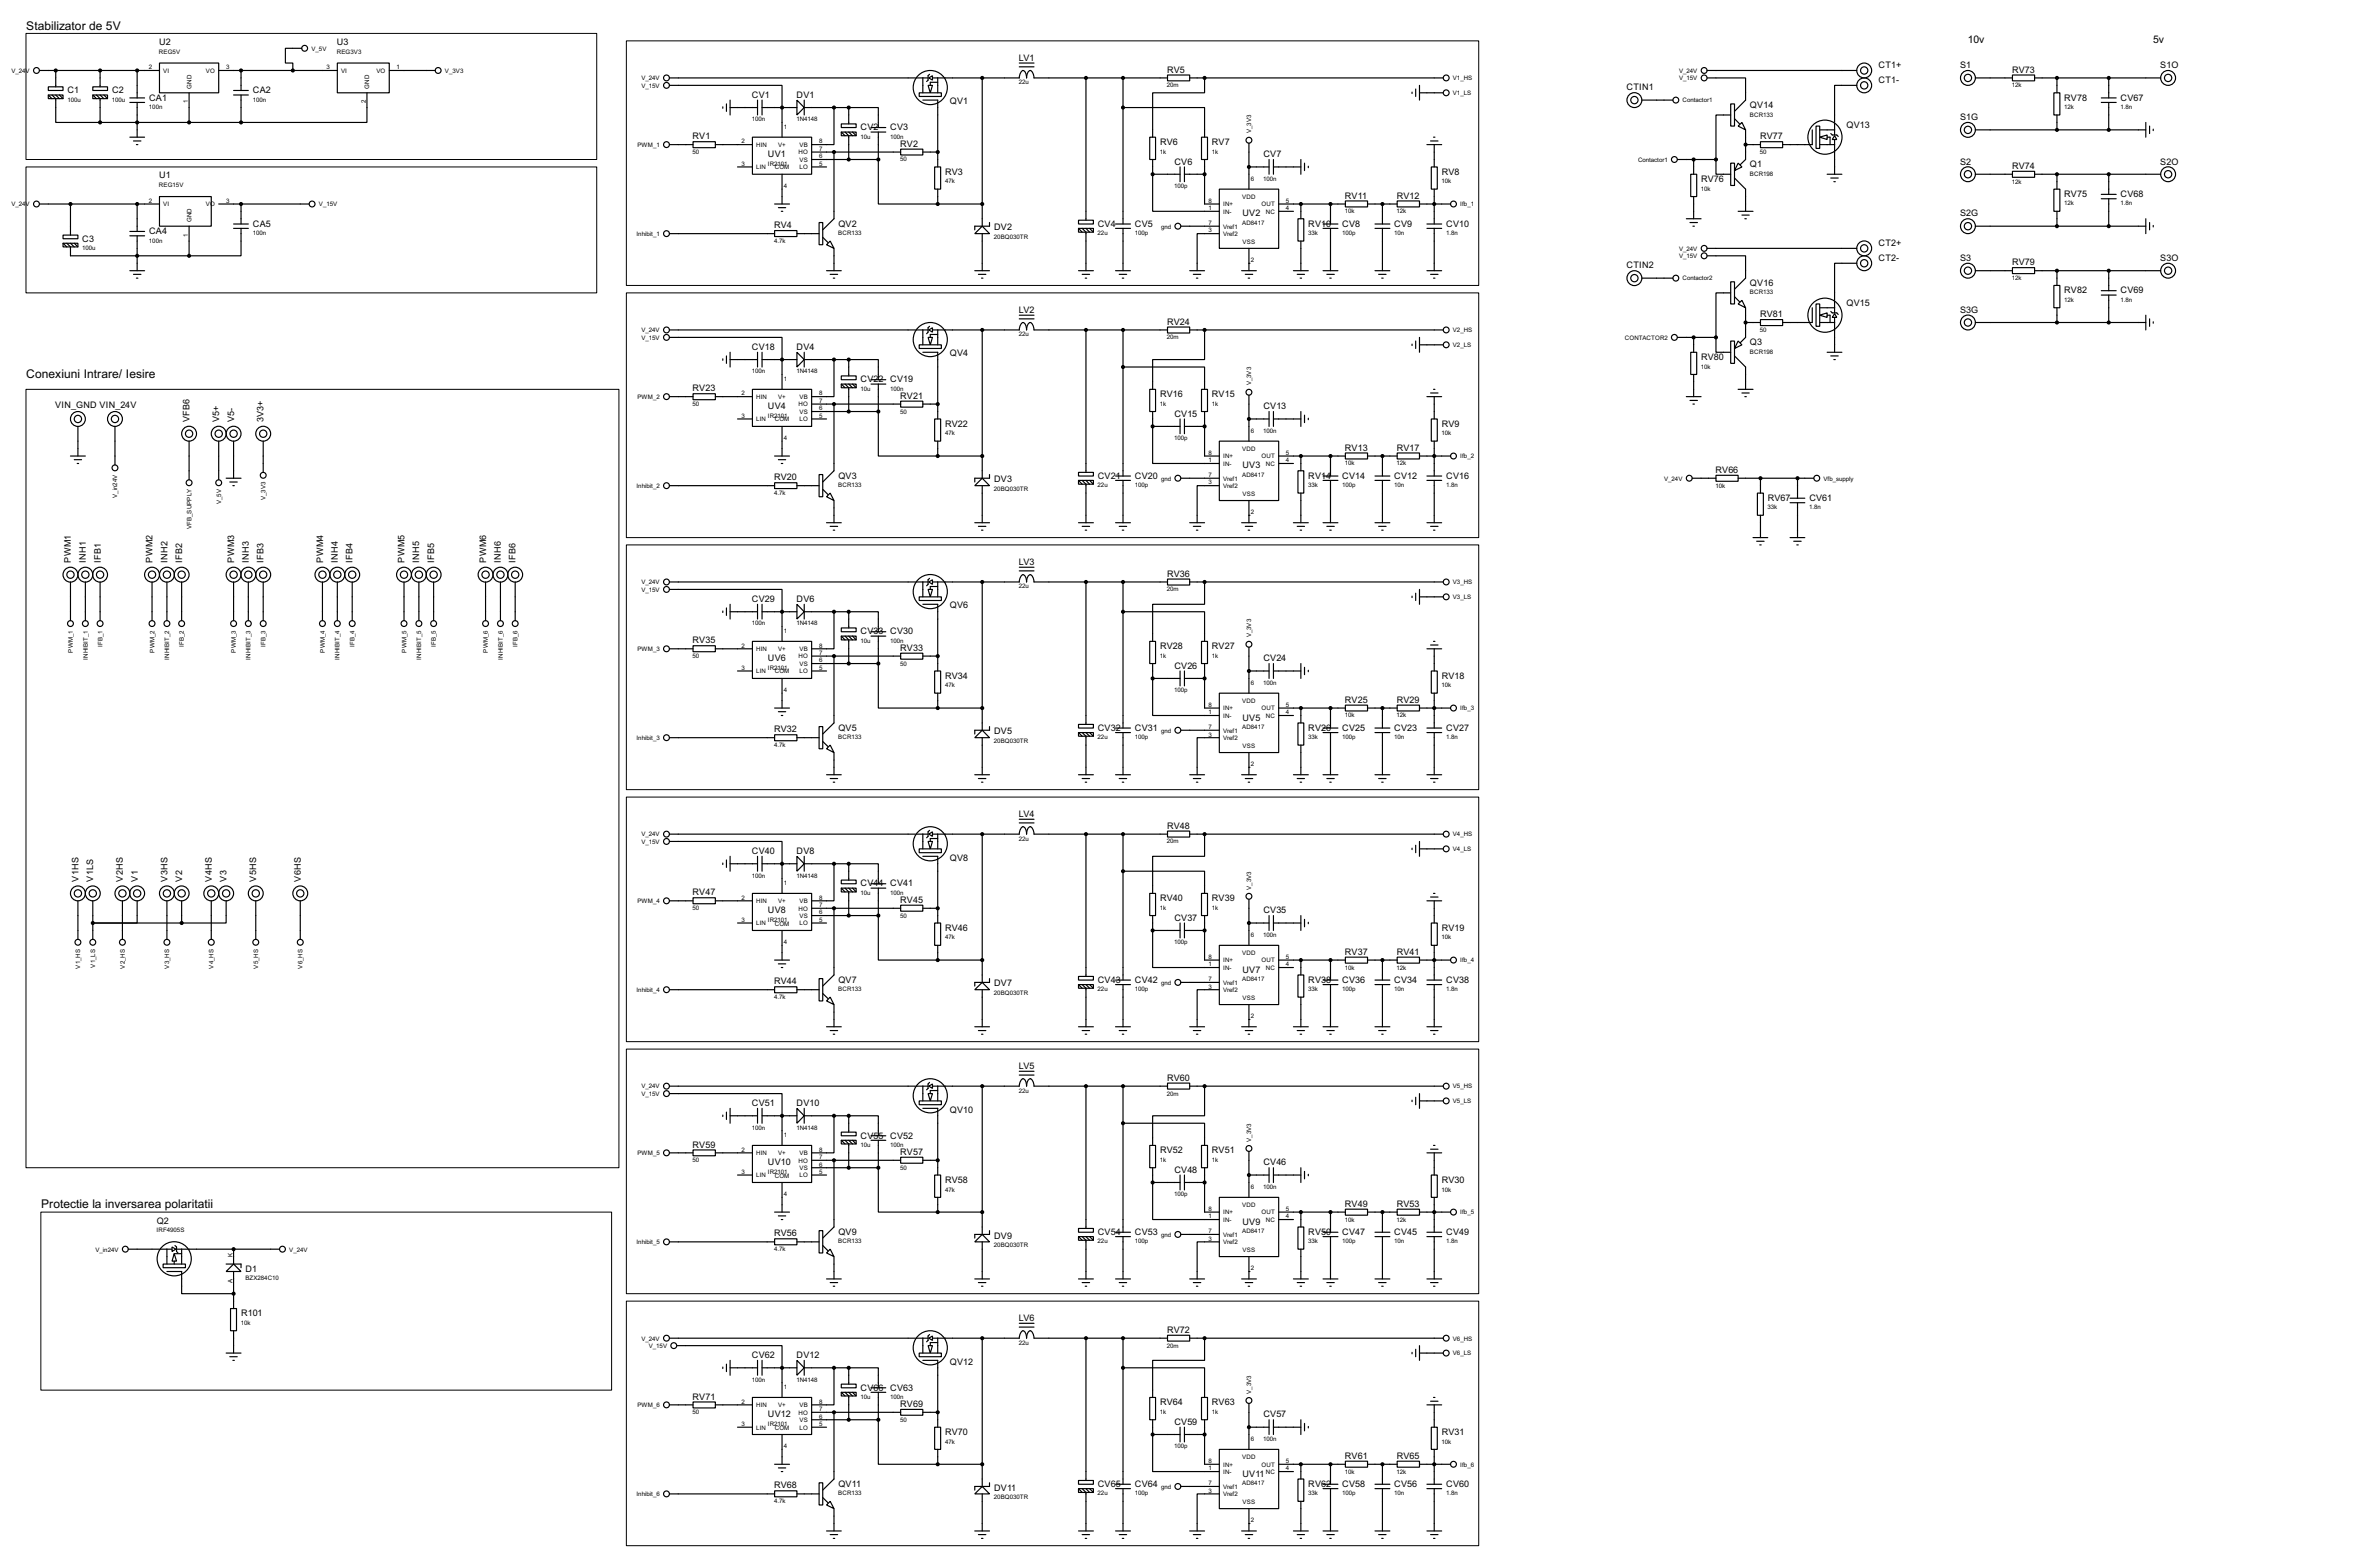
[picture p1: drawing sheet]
<svg xmlns="http://www.w3.org/2000/svg" width="815mm" height="536mm" viewBox="0 0 815 536" stroke-linecap="round" stroke-linejoin="round" font-family="sans-serif">
<defs><g id="words">
<g font-size="4.6">
<text x="9" y="10.2">Stabilizator de 5V</text>
<text x="9" y="129.6">Conexiuni Intrare/ Iesire</text>
<text x="14.1" y="414.1">Protectie la inversarea polaritatii</text>
</g>
<g font-size="4">
<text x="674.4" y="14.8">10v</text>
<text x="737.9" y="14.8">5v</text>
</g>
<g font-size="3.5">
<text x="54.5" y="15.5">U2</text>
<text x="115.5" y="15.5">U3</text>
<text x="349.2" y="20.8">LV1</text>
<text x="643.8" y="23.3">CT1+</text>
<text x="671.7" y="23.3">S1</text>
<text x="740.3" y="23.3">S1O</text>
<text x="400" y="24.9">RV5</text>
<text x="643.8" y="28.4">CT1-</text>
<text x="689.5" y="24.9">RV73</text>
<text x="23.2" y="31.9">C1</text>
<text x="38.4" y="31.9">C2</text>
<text x="51.1" y="34.5">CA1</text>
<text x="86.7" y="31.9">CA2</text>
<text x="257.7" y="33.5">CV1</text>
<text x="273" y="33.5">DV1</text>
<text x="325.5" y="35.8">QV1</text>
<text x="557.4" y="31">CTIN1</text>
<text x="707.4" y="34.5">RV78</text>
<text x="726.7" y="34.5">CV67</text>
<text x="599.7" y="37">QV14</text>
<text x="671.7" y="41.1">S1G</text>
<text x="237.4" y="47.8">RV1</text>
<text x="294.9" y="44.6">CV2</text>
<text x="305.1" y="44.6">CV3</text>
<text x="603.2" y="47.8">RV77</text>
<text x="632.8" y="43.8">QV13</text>
<text x="263.2" y="53.8">UV1</text>
<text x="308.5" y="50.3">RV2</text>
<text x="397.6" y="49.7">RV6</text>
<text x="415.3" y="49.7">RV7</text>
<text x="433" y="53.8">CV7</text>
<text x="323.9" y="59.9">RV3</text>
<text x="402.5" y="56.4">CV6</text>
<text x="494.1" y="59.9">RV8</text>
<text x="599.7" y="57.3">Q1</text>
<text x="671.7" y="56.4">S2</text>
<text x="689.5" y="57.9">RV74</text>
<text x="740.3" y="56.4">S2O</text>
<text x="54.5" y="61.2">U1</text>
<text x="583" y="62.4">RV76</text>
<text x="460.9" y="68.1">RV11</text>
<text x="478.7" y="68.1">RV12</text>
<text x="707.4" y="67.5">RV75</text>
<text x="726.7" y="67.5">CV68</text>
<text x="86.7" y="77.6">CA5</text>
<text x="287.3" y="77.6">QV2</text>
<text x="376.2" y="77.6">CV4</text>
<text x="388.9" y="77.6">CV5</text>
<text x="425.8" y="74.1">UV2</text>
<text x="448.4" y="77.6">RV10</text>
<text x="460" y="77.6">CV8</text>
<text x="477.8" y="77.6">CV9</text>
<text x="495.6" y="77.6">CV10</text>
<text x="671.7" y="74.1">S2G</text>
<text x="28.2" y="82.7">C3</text>
<text x="51.1" y="80.2">CA4</text>
<text x="265.3" y="78.2">RV4</text>
<text x="340.7" y="79">DV2</text>
<text x="643.8" y="89.4">CT2-</text>
<text x="643.8" y="84.3">CT2+</text>
<text x="671.7" y="89.4">S3</text>
<text x="740.3" y="89.4">S3O</text>
<text x="557.4" y="92">CTIN2</text>
<text x="689.5" y="90.9">RV79</text>
<text x="599.7" y="98">QV16</text>
<text x="707.4" y="100.5">RV82</text>
<text x="726.7" y="100.5">CV69</text>
<text x="349.2" y="107.2">LV2</text>
<text x="632.8" y="104.9">QV15</text>
<text x="671.7" y="107.2">S3G</text>
<text x="400" y="111.3">RV24</text>
<text x="603.2" y="108.7">RV81</text>
<text x="257.7" y="119.9">CV18</text>
<text x="273" y="119.9">DV4</text>
<text x="599.7" y="118.3">Q3</text>
<text x="325.5" y="122.1">QV4</text>
<text x="583" y="123.4">RV80</text>
<text x="294.9" y="131">CV22 CV19</text>
<text x="237.4" y="134.1">RV23</text>
<text x="308.5" y="136.7">RV21</text>
<text x="397.6" y="136.1">RV16</text>
<text x="415.3" y="136.1">RV15</text>
<text x="19" y="139.9">VIN_GND VIN_24V</text>
<text x="263.2" y="140.2">UV4</text>
<text x="402.5" y="142.8">CV15</text>
<text x="433" y="140.2">CV13</text>
<text x="64.9" y="144.5" transform="rotate(-90 64.9 144.5)">VFB6</text>
<text x="75.1" y="144.5" transform="rotate(-90 75.1 144.5)">V5+</text>
<text x="80.2" y="144.5" transform="rotate(-90 80.2 144.5)">V5-</text>
<text x="90.3" y="144.6" transform="rotate(-90 90.3 144.6)">3V3+</text>
<text x="323.9" y="146.2">RV22</text>
<text x="494.1" y="146.2">RV9</text>
<text x="460.9" y="154.4">RV13</text>
<text x="478.7" y="154.4">RV17</text>
<text x="425.8" y="160.5">UV3</text>
<text x="265.3" y="164.6">RV20</text>
<text x="287.3" y="164">QV3</text>
<text x="340.7" y="165.3">DV3</text>
<text x="376.2" y="164">CV21</text>
<text x="388.9" y="164">CV20</text>
<text x="448.4" y="164">RV14</text>
<text x="460" y="164">CV14</text>
<text x="477.8" y="164">CV12</text>
<text x="495.6" y="164">CV16</text>
<text x="587.9" y="162.1">RV66</text>
<text x="605.8" y="171.6">RV67</text>
<text x="620.1" y="171.6">CV61</text>
<text x="24.3" y="192.8" transform="rotate(-90 24.3 192.8)">PWM1</text>
<text x="29.4" y="192.8" transform="rotate(-90 29.4 192.8)">INH1</text>
<text x="34.5" y="192.8" transform="rotate(-90 34.5 192.8)">IFB1</text>
<text x="52.2" y="192.8" transform="rotate(-90 52.2 192.8)">PWM2</text>
<text x="57.3" y="192.8" transform="rotate(-90 57.3 192.8)">INH2</text>
<text x="62.4" y="192.8" transform="rotate(-90 62.4 192.8)">IFB2</text>
<text x="80.2" y="192.8" transform="rotate(-90 80.2 192.8)">PWM3</text>
<text x="85.3" y="192.8" transform="rotate(-90 85.3 192.8)">INH3</text>
<text x="90.3" y="192.8" transform="rotate(-90 90.3 192.8)">IFB3</text>
<text x="110.7" y="192.8" transform="rotate(-90 110.7 192.8)">PWM4</text>
<text x="115.7" y="192.8" transform="rotate(-90 115.7 192.8)">INH4</text>
<text x="120.9" y="192.8" transform="rotate(-90 120.9 192.8)">IFB4</text>
<text x="138.6" y="192.8" transform="rotate(-90 138.6 192.8)">PWM5</text>
<text x="143.7" y="192.8" transform="rotate(-90 143.7 192.8)">INH5</text>
<text x="148.8" y="192.8" transform="rotate(-90 148.8 192.8)">IFB5</text>
<text x="166.6" y="192.8" transform="rotate(-90 166.6 192.8)">PWM6</text>
<text x="171.7" y="192.8" transform="rotate(-90 171.7 192.8)">INH6</text>
<text x="176.7" y="192.8" transform="rotate(-90 176.7 192.8)">IFB6</text>
<text x="349.2" y="193.6">LV3</text>
<text x="400" y="197.6">RV36</text>
<text x="257.7" y="206.3">CV29</text>
<text x="273" y="206.3">DV6</text>
<text x="325.5" y="208.5">QV6</text>
<text x="237.4" y="220.5">RV35</text>
<text x="294.9" y="217.4">CV33 CV30</text>
<text x="263.2" y="226.6">UV6</text>
<text x="308.5" y="223">RV33</text>
<text x="397.6" y="222.5">RV28</text>
<text x="415.3" y="222.5">RV27</text>
<text x="433" y="226.6">CV24</text>
<text x="323.9" y="232.6">RV34</text>
<text x="402.5" y="229.1">CV26</text>
<text x="494.1" y="232.6">RV18</text>
<text x="460.9" y="240.8">RV25</text>
<text x="478.7" y="240.8">RV29</text>
<text x="265.3" y="251">RV32</text>
<text x="287.3" y="250.4">QV5</text>
<text x="340.7" y="251.7">DV5</text>
<text x="376.2" y="250.4">CV32</text>
<text x="388.9" y="250.4">CV31</text>
<text x="425.8" y="246.9">UV5</text>
<text x="448.4" y="250.4">RV26</text>
<text x="460" y="250.4">CV25</text>
<text x="477.8" y="250.4">CV23</text>
<text x="495.6" y="250.4">CV27</text>
<text x="349.2" y="279.9">LV4</text>
<text x="400" y="284">RV48</text>
<text x="257.7" y="292.6">CV40</text>
<text x="273" y="292.6">DV8</text>
<text x="325.5" y="294.9">QV8</text>
<text x="26.8" y="302" transform="rotate(-90 26.8 302)">V1HS</text>
<text x="32" y="302" transform="rotate(-90 32 302)">V1LS</text>
<text x="42.1" y="302" transform="rotate(-90 42.1 302)">V2HS</text>
<text x="47.2" y="302" transform="rotate(-90 47.2 302)">V1</text>
<text x="57.4" y="302" transform="rotate(-90 57.4 302)">V3HS</text>
<text x="62.4" y="302" transform="rotate(-90 62.4 302)">V2</text>
<text x="72.6" y="302" transform="rotate(-90 72.6 302)">V4HS</text>
<text x="77.6" y="302" transform="rotate(-90 77.6 302)">V3</text>
<text x="87.8" y="302" transform="rotate(-90 87.8 302)">V5HS</text>
<text x="103" y="302" transform="rotate(-90 103 302)">V6HS</text>
<text x="294.9" y="303.7">CV44 CV41</text>
<text x="237.4" y="306.8">RV47</text>
<text x="308.5" y="309.4">RV45</text>
<text x="397.6" y="308.8">RV40</text>
<text x="415.3" y="308.8">RV39</text>
<text x="263.2" y="312.9">UV8</text>
<text x="402.5" y="315.5">CV37</text>
<text x="433" y="312.9">CV35</text>
<text x="323.9" y="319">RV46</text>
<text x="494.1" y="319">RV19</text>
<text x="460.9" y="327.2">RV37</text>
<text x="478.7" y="327.2">RV41</text>
<text x="425.8" y="333.3">UV7</text>
<text x="265.3" y="337.3">RV44</text>
<text x="287.3" y="336.8">QV7</text>
<text x="340.7" y="338">DV7</text>
<text x="376.2" y="336.8">CV43</text>
<text x="388.9" y="336.8">CV42</text>
<text x="448.4" y="336.8">RV38</text>
<text x="460" y="336.8">CV36</text>
<text x="477.8" y="336.8">CV34</text>
<text x="495.6" y="336.8">CV38</text>
<text x="349.2" y="366.3">LV5</text>
<text x="400" y="370.3">RV60</text>
<text x="257.7" y="379">CV51</text>
<text x="273" y="379">DV10</text>
<text x="325.5" y="381.2">QV10</text>
<text x="237.4" y="393.2">RV59</text>
<text x="294.9" y="390.1">CV55 CV52</text>
<text x="308.5" y="395.7">RV57</text>
<text x="397.6" y="395.2">RV52</text>
<text x="415.3" y="395.2">RV51</text>
<text x="263.2" y="399.3">UV10</text>
<text x="402.5" y="401.8">CV48</text>
<text x="433" y="399.3">CV46</text>
<text x="323.9" y="405.3">RV58</text>
<text x="494.1" y="405.3">RV30</text>
<text x="460.9" y="413.5">RV49</text>
<text x="478.7" y="413.5">RV53</text>
<text x="53.7" y="419.3">Q2</text>
<text x="425.8" y="419.6">UV9</text>
<text x="265.3" y="423.7">RV56</text>
<text x="287.3" y="423.1">QV9</text>
<text x="340.7" y="424.4">DV9</text>
<text x="376.2" y="423.1">CV54</text>
<text x="388.9" y="423.1">CV53</text>
<text x="448.4" y="423.1">RV50</text>
<text x="460" y="423.1">CV47</text>
<text x="477.8" y="423.1">CV45</text>
<text x="495.6" y="423.1">CV49</text>
<text x="84.1" y="435.8">D1</text>
<text x="82.6" y="451.1">R101</text>
<text x="349.2" y="452.6">LV6</text>
<text x="400" y="456.7">RV72</text>
<text x="257.7" y="465.3">CV62</text>
<text x="273" y="465.3">DV12</text>
<text x="325.5" y="467.6">QV12</text>
<text x="237.4" y="479.6">RV71</text>
<text x="294.9" y="476.5">CV66 CV63</text>
<text x="263.2" y="485.7">UV12</text>
<text x="308.5" y="482.1">RV69</text>
<text x="397.6" y="481.5">RV64</text>
<text x="415.3" y="481.5">RV63</text>
<text x="433" y="485.7">CV57</text>
<text x="323.9" y="491.7">RV70</text>
<text x="402.5" y="488.2">CV59</text>
<text x="494.1" y="491.7">RV31</text>
<text x="460.9" y="499.9">RV61</text>
<text x="478.7" y="499.9">RV65</text>
<text x="287.3" y="509.5">QV11</text>
<text x="376.2" y="509.5">CV65</text>
<text x="388.9" y="509.5">CV64</text>
<text x="425.8" y="506">UV11</text>
<text x="448.4" y="509.5">RV62</text>
<text x="460" y="509.5">CV58</text>
<text x="477.8" y="509.5">CV56</text>
<text x="495.6" y="509.5">CV60</text>
<text x="265.3" y="510">RV68</text>
<text x="340.7" y="510.8">DV11</text>
</g>
<g font-size="2.4">
<text x="106.7" y="17.4">V_5V</text>
<text x="51" y="23.8">2</text>
<text x="54.5" y="18.3">REG5V</text>
<text x="77.5" y="23.8">3</text>
<text x="111.9" y="23.8">3</text>
<text x="115.4" y="18.3">REG3V3</text>
<text x="135.9" y="23.8">1</text>
<text x="3.9" y="24.9">V_24V</text>
<text x="55.9" y="24.9">VI</text>
<text x="70.6" y="24.9">VO</text>
<text x="116.9" y="24.9">VI</text>
<text x="129" y="24.9">VO</text>
<text x="152.5" y="24.9">V_3V3</text>
<text x="219.8" y="27.5">V_24V</text>
<text x="349.1" y="28.9">22u</text>
<text x="399.9" y="29.9">20m</text>
<text x="497.9" y="27.5">V1_HS</text>
<text x="575.4" y="27.5">V_15V</text>
<text x="575.4" y="24.9">V_24V</text>
<text x="689.5" y="29.9">12k</text>
<text x="23.1" y="34.8">100u</text>
<text x="38.4" y="34.8">100u</text>
<text x="64.4" y="35.5" transform="rotate(-90 64.4 35.5)">1</text>
<text x="65.6" y="30.5" transform="rotate(-90 65.6 30.5)">GND</text>
<text x="86.6" y="34.8">100n</text>
<text x="125.4" y="35.4" transform="rotate(-90 125.4 35.4)">2</text>
<text x="126.6" y="30.5" transform="rotate(-90 126.6 30.5)">GND</text>
<text x="219.8" y="30.1">V_15V</text>
<text x="497.9" y="32.6">V1_LS</text>
<text x="576.6" y="35.1">Contactor1</text>
<text x="51.1" y="37.4">100n</text>
<text x="257.7" y="41.6">100n</text>
<text x="272.9" y="41.6">1N4148</text>
<text x="599.7" y="40">BCR133</text>
<text x="707.4" y="37.4">12k</text>
<text x="726.7" y="37.4">1.8n</text>
<text x="268.7" y="44.1">1</text>
<text x="294.9" y="47.5">10u</text>
<text x="305.1" y="47.5">100n</text>
<text x="428.8" y="45.7" transform="rotate(-90 428.8 45.7)">V_3V3</text>
<text x="218.4" y="50.3">PWM_1</text>
<text x="237.3" y="52.8">50</text>
<text x="254.2" y="49.2">2</text>
<text x="259.1" y="50.3">HIN</text>
<text x="266.7" y="50.3">V+</text>
<text x="273.7" y="52.9">HO</text>
<text x="274" y="50.3">VB</text>
<text x="280.7" y="49.2">8</text>
<text x="280.7" y="51.7">7</text>
<text x="397.5" y="52.7">1k</text>
<text x="415.3" y="52.7">1k</text>
<text x="603.1" y="52.8">50</text>
<text x="254.2" y="56.8">3</text>
<text x="259.1" y="58">LIN</text>
<text x="263.1" y="56.9">IR2101</text>
<text x="265.5" y="58">COM</text>
<text x="274" y="55.5">VS</text>
<text x="274" y="58">LO</text>
<text x="280.7" y="54.3">6</text>
<text x="280.7" y="56.8">5</text>
<text x="308.5" y="55.3">50</text>
<text x="561.3" y="55.5">Contactor1</text>
<text x="54.5" y="64.1">REG15V</text>
<text x="268.7" y="64.2">4</text>
<text x="323.9" y="62.8">47k</text>
<text x="402.4" y="64.4">100p</text>
<text x="428.7" y="61.9">6</text>
<text x="432.9" y="61.9">100n</text>
<text x="494" y="62.8">10k</text>
<text x="582.9" y="65.4">10k</text>
<text x="599.7" y="60.2">BCR198</text>
<text x="689.5" y="62.9">12k</text>
<text x="3.9" y="70.7">V_24V</text>
<text x="51" y="69.5">2</text>
<text x="55.9" y="70.7">VI</text>
<text x="70.6" y="70.7">VO</text>
<text x="77.5" y="69.5">3</text>
<text x="109.3" y="70.7">V_15V</text>
<text x="414.2" y="69.5">8</text>
<text x="414.2" y="72">1</text>
<text x="419.2" y="70.7">IN+</text>
<text x="425.7" y="68.1">VDD</text>
<text x="432.3" y="70.7">OUT</text>
<text x="440.7" y="69.5">5</text>
<text x="440.7" y="72">4</text>
<text x="500.4" y="70.7">Ifb_1</text>
<text x="707.4" y="70.4">12k</text>
<text x="726.7" y="70.4">1.8n</text>
<text x="65.6" y="76.2" transform="rotate(-90 65.6 76.2)">GND</text>
<text x="414.2" y="77.1">7</text>
<text x="419.2" y="73.2">IN-</text>
<text x="425.7" y="77.1">AD8417</text>
<text x="433.8" y="73.2">NC</text>
<text x="460.9" y="73.1">10k</text>
<text x="478.6" y="73.1">12k</text>
<text x="51.1" y="83.1">100n</text>
<text x="64.4" y="81.2" transform="rotate(-90 64.4 81.2)">1</text>
<text x="86.6" y="80.5">100n</text>
<text x="218.1" y="80.9">Inhibit_1</text>
<text x="265.3" y="83.3">4.7k</text>
<text x="287.3" y="80.5">BCR133</text>
<text x="340.6" y="81.8">20BQ030TR</text>
<text x="376.2" y="80.5">22u</text>
<text x="388.9" y="80.5">100p</text>
<text x="397.9" y="78.3">gnd</text>
<text x="414.2" y="79.7">3</text>
<text x="419.2" y="78.3">Vref1</text>
<text x="419.2" y="80.9">Vref2</text>
<text x="425.8" y="83.4">VSS</text>
<text x="448.3" y="80.5">33k</text>
<text x="460" y="80.5">100p</text>
<text x="477.8" y="80.5">10n</text>
<text x="495.6" y="80.5">1.8n</text>
<text x="28.2" y="85.6">100u</text>
<text x="428.7" y="89.6">2</text>
<text x="575.4" y="88.4">V_15V</text>
<text x="575.4" y="85.9">V_24V</text>
<text x="689.5" y="96">12k</text>
<text x="576.6" y="96.1">Contactor2</text>
<text x="599.7" y="100.9">BCR133</text>
<text x="707.4" y="103.5">12k</text>
<text x="726.7" y="103.5">1.8n</text>
<text x="219.8" y="113.8">V_24V</text>
<text x="497.9" y="113.8">V2_HS</text>
<text x="603.1" y="113.7">50</text>
<text x="219.8" y="116.4">V_15V</text>
<text x="349.1" y="115.2">22u</text>
<text x="399.9" y="116.3">20m</text>
<text x="497.9" y="119">V2_LS</text>
<text x="556.8" y="116.4">CONTACTOR2</text>
<text x="599.7" y="121.2">BCR198</text>
<text x="257.7" y="127.9">100n</text>
<text x="268.7" y="130.5">1</text>
<text x="272.9" y="127.9">1N4148</text>
<text x="582.9" y="126.3">10k</text>
<text x="218.4" y="136.7">PWM_2</text>
<text x="254.2" y="135.5">2</text>
<text x="259.1" y="136.7">HIN</text>
<text x="266.7" y="136.7">V+</text>
<text x="274" y="136.7">VB</text>
<text x="280.7" y="135.5">8</text>
<text x="294.9" y="133.9">10u</text>
<text x="305.1" y="133.9">100n</text>
<text x="428.8" y="132.1" transform="rotate(-90 428.8 132.1)">V_3V3</text>
<text x="237.3" y="139.1">50</text>
<text x="254.2" y="143.2">3</text>
<text x="263.1" y="143.2">IR2101</text>
<text x="273.7" y="139.2">HO</text>
<text x="274" y="141.8">VS</text>
<text x="280.7" y="138.1">7</text>
<text x="280.7" y="140.6">6</text>
<text x="280.7" y="143.2">5</text>
<text x="308.5" y="141.7">50</text>
<text x="397.5" y="139">1k</text>
<text x="415.3" y="139">1k</text>
<text x="259.1" y="144.4">LIN</text>
<text x="265.5" y="144.4">COM</text>
<text x="274" y="144.4">LO</text>
<text x="323.9" y="149.1">47k</text>
<text x="428.7" y="148.2">6</text>
<text x="432.9" y="148.3">100n</text>
<text x="494" y="149.1">10k</text>
<text x="268.7" y="150.6">4</text>
<text x="402.4" y="150.8">100p</text>
<text x="414.2" y="155.9">8</text>
<text x="425.7" y="154.5">VDD</text>
<text x="440.7" y="155.9">5</text>
<text x="414.2" y="158.4">1</text>
<text x="419.2" y="157.1">IN+</text>
<text x="419.2" y="159.6">IN-</text>
<text x="432.3" y="157.1">OUT</text>
<text x="433.8" y="159.6">NC</text>
<text x="440.7" y="158.4">4</text>
<text x="460.9" y="159.5">10k</text>
<text x="478.6" y="159.5">12k</text>
<text x="500.4" y="157.1">Ifb_2</text>
<text x="218.1" y="167.2">Inhibit_2</text>
<text x="287.3" y="167">BCR133</text>
<text x="376.2" y="167">22u</text>
<text x="388.9" y="167">100p</text>
<text x="397.9" y="164.6">gnd</text>
<text x="414.2" y="163.5">7</text>
<text x="414.2" y="166">3</text>
<text x="419.2" y="164.6">Vref1</text>
<text x="419.2" y="167.2">Vref2</text>
<text x="425.7" y="163.5">AD8417</text>
<text x="448.3" y="167">33k</text>
<text x="460" y="167">100p</text>
<text x="477.8" y="167">10n</text>
<text x="495.6" y="167">1.8n</text>
<text x="570.3" y="164.6">V_24V</text>
<text x="587.9" y="167.1">10k</text>
<text x="624.9" y="164.6">Vfb_supply</text>
<text x="40.2" y="170.6" transform="rotate(-90 40.2 170.6)">V_in24V</text>
<text x="75.8" y="172.8" transform="rotate(-90 75.8 172.8)">V_5V</text>
<text x="91" y="171.5" transform="rotate(-90 91 171.5)">V_3V3</text>
<text x="265.3" y="169.6">4.7k</text>
<text x="340.6" y="168.2">20BQ030TR</text>
<text x="425.8" y="169.8">VSS</text>
<text x="428.7" y="176">2</text>
<text x="605.8" y="174.5">33k</text>
<text x="620" y="174.5">1.8n</text>
<text x="65.6" y="181.4" transform="rotate(-90 65.6 181.4)">VFB_SUPPLY</text>
<text x="219.8" y="200.2">V_24V</text>
<text x="219.8" y="202.8">V_15V</text>
<text x="349.1" y="201.6">22u</text>
<text x="399.9" y="202.7">20m</text>
<text x="497.9" y="200.2">V3_HS</text>
<text x="497.9" y="205.3">V3_LS</text>
<text x="257.7" y="214.3">100n</text>
<text x="272.9" y="214.3">1N4148</text>
<text x="35.1" y="221.7" transform="rotate(-90 35.1 221.7)">IFB_1</text>
<text x="63.1" y="221.7" transform="rotate(-90 63.1 221.7)">IFB_2</text>
<text x="91" y="221.7" transform="rotate(-90 91 221.7)">IFB_3</text>
<text x="121.5" y="221.7" transform="rotate(-90 121.5 221.7)">IFB_4</text>
<text x="149.4" y="221.7" transform="rotate(-90 149.4 221.7)">IFB_5</text>
<text x="177.4" y="221.7" transform="rotate(-90 177.4 221.7)">IFB_6</text>
<text x="254.2" y="221.9">2</text>
<text x="268.7" y="216.8">1</text>
<text x="280.7" y="221.9">8</text>
<text x="294.9" y="220.3">10u</text>
<text x="305.1" y="220.3">100n</text>
<text x="428.8" y="218.4" transform="rotate(-90 428.8 218.4)">V_3V3</text>
<text x="24.9" y="223.6" transform="rotate(-90 24.9 223.6)">PWM_1</text>
<text x="30" y="226.1" transform="rotate(-90 30 226.1)">INHIBIT_1</text>
<text x="52.9" y="223.6" transform="rotate(-90 52.9 223.6)">PWM_2</text>
<text x="58" y="226.1" transform="rotate(-90 58 226.1)">INHIBIT_2</text>
<text x="80.8" y="223.6" transform="rotate(-90 80.8 223.6)">PWM_3</text>
<text x="85.9" y="226.1" transform="rotate(-90 85.9 226.1)">INHIBIT_3</text>
<text x="111.3" y="223.6" transform="rotate(-90 111.3 223.6)">PWM_4</text>
<text x="116.4" y="226.1" transform="rotate(-90 116.4 226.1)">INHIBIT_4</text>
<text x="139.2" y="223.6" transform="rotate(-90 139.2 223.6)">PWM_5</text>
<text x="144.3" y="226.1" transform="rotate(-90 144.3 226.1)">INHIBIT_5</text>
<text x="167.2" y="223.6" transform="rotate(-90 167.2 223.6)">PWM_6</text>
<text x="172.3" y="226.1" transform="rotate(-90 172.3 226.1)">INHIBIT_6</text>
<text x="218.4" y="223.1">PWM_3</text>
<text x="237.3" y="225.5">50</text>
<text x="259.1" y="223.1">HIN</text>
<text x="266.7" y="223">V+</text>
<text x="273.7" y="225.6">HO</text>
<text x="274" y="223.1">VB</text>
<text x="280.7" y="224.4">7</text>
<text x="280.7" y="227">6</text>
<text x="397.5" y="225.4">1k</text>
<text x="415.3" y="225.4">1k</text>
<text x="254.2" y="229.5">3</text>
<text x="259.1" y="230.7">LIN</text>
<text x="263.1" y="229.6">IR2101</text>
<text x="265.5" y="230.8">COM</text>
<text x="274" y="228.2">VS</text>
<text x="274" y="230.7">LO</text>
<text x="280.7" y="229.5">5</text>
<text x="308.5" y="228.1">50</text>
<text x="268.7" y="237">4</text>
<text x="323.9" y="235.5">47k</text>
<text x="402.4" y="237.2">100p</text>
<text x="428.7" y="234.6">6</text>
<text x="432.9" y="234.7">100n</text>
<text x="494" y="235.5">10k</text>
<text x="414.2" y="242.2">8</text>
<text x="414.2" y="244.8">1</text>
<text x="419.2" y="243.4">IN+</text>
<text x="419.2" y="246">IN-</text>
<text x="425.7" y="240.8">VDD</text>
<text x="432.3" y="243.4">OUT</text>
<text x="433.8" y="246">NC</text>
<text x="440.7" y="242.2">5</text>
<text x="440.7" y="244.8">4</text>
<text x="460.9" y="245.8">10k</text>
<text x="478.6" y="245.8">12k</text>
<text x="500.4" y="243.4">Ifb_3</text>
<text x="397.9" y="251">gnd</text>
<text x="414.2" y="249.8">7</text>
<text x="419.2" y="251">Vref1</text>
<text x="425.7" y="249.9">AD8417</text>
<text x="218.1" y="253.6">Inhibit_3</text>
<text x="265.3" y="256">4.7k</text>
<text x="287.3" y="253.3">BCR133</text>
<text x="340.6" y="254.6">20BQ030TR</text>
<text x="376.2" y="253.3">22u</text>
<text x="388.9" y="253.3">100p</text>
<text x="414.2" y="252.4">3</text>
<text x="419.2" y="253.6">Vref2</text>
<text x="425.8" y="256.2">VSS</text>
<text x="448.3" y="253.3">33k</text>
<text x="460" y="253.3">100p</text>
<text x="477.8" y="253.3">10n</text>
<text x="495.6" y="253.3">1.8n</text>
<text x="428.7" y="262.4">2</text>
<text x="219.8" y="286.6">V_24V</text>
<text x="497.9" y="286.6">V4_HS</text>
<text x="219.8" y="289.1">V_15V</text>
<text x="349.1" y="288">22u</text>
<text x="399.9" y="289">20m</text>
<text x="497.9" y="291.7">V4_LS</text>
<text x="257.7" y="300.7">100n</text>
<text x="268.7" y="303.2">1</text>
<text x="272.9" y="300.7">1N4148</text>
<text x="428.8" y="304.8" transform="rotate(-90 428.8 304.8)">V_3V3</text>
<text x="218.4" y="309.5">PWM_4</text>
<text x="237.3" y="311.9">50</text>
<text x="254.2" y="308.3">2</text>
<text x="259.1" y="309.5">HIN</text>
<text x="266.7" y="309.4">V+</text>
<text x="274" y="309.5">VB</text>
<text x="280.7" y="308.3">8</text>
<text x="280.7" y="310.8">7</text>
<text x="294.9" y="306.7">10u</text>
<text x="305.1" y="306.7">100n</text>
<text x="397.5" y="311.7">1k</text>
<text x="415.3" y="311.7">1k</text>
<text x="254.2" y="315.9">3</text>
<text x="259.1" y="317.1">LIN</text>
<text x="263.1" y="315.9">IR2101</text>
<text x="265.5" y="317.2">COM</text>
<text x="273.7" y="312">HO</text>
<text x="274" y="314.5">VS</text>
<text x="274" y="317.1">LO</text>
<text x="280.7" y="313.3">6</text>
<text x="280.7" y="315.9">5</text>
<text x="308.5" y="314.4">50</text>
<text x="268.7" y="323.4">4</text>
<text x="323.9" y="321.9">47k</text>
<text x="402.4" y="323.6">100p</text>
<text x="428.7" y="321">6</text>
<text x="432.9" y="321">100n</text>
<text x="494" y="321.9">10k</text>
<text x="414.2" y="328.6">8</text>
<text x="419.2" y="329.8">IN+</text>
<text x="425.7" y="327.2">VDD</text>
<text x="432.3" y="329.8">OUT</text>
<text x="440.7" y="328.6">5</text>
<text x="500.4" y="329.8">Ifb_4</text>
<text x="27.5" y="331.9" transform="rotate(-90 27.5 331.9)">V1_HS</text>
<text x="32.6" y="331.5" transform="rotate(-90 32.6 331.5)">V1_LS</text>
<text x="42.8" y="331.9" transform="rotate(-90 42.8 331.9)">V2_HS</text>
<text x="58" y="331.9" transform="rotate(-90 58 331.9)">V3_HS</text>
<text x="73.2" y="331.9" transform="rotate(-90 73.2 331.9)">V4_HS</text>
<text x="88.5" y="331.9" transform="rotate(-90 88.5 331.9)">V5_HS</text>
<text x="103.7" y="331.9" transform="rotate(-90 103.7 331.9)">V6_HS</text>
<text x="414.2" y="331.1">1</text>
<text x="419.2" y="332.3">IN-</text>
<text x="433.8" y="332.3">NC</text>
<text x="440.7" y="331.1">4</text>
<text x="460.9" y="332.2">10k</text>
<text x="478.6" y="332.2">12k</text>
<text x="218.1" y="339.9">Inhibit_4</text>
<text x="287.3" y="339.7">BCR133</text>
<text x="340.6" y="340.9">20BQ030TR</text>
<text x="376.2" y="339.7">22u</text>
<text x="388.9" y="339.7">100p</text>
<text x="397.9" y="337.4">gnd</text>
<text x="414.2" y="336.2">7</text>
<text x="414.2" y="338.7">3</text>
<text x="419.2" y="337.4">Vref1</text>
<text x="419.2" y="339.9">Vref2</text>
<text x="425.7" y="336.3">AD8417</text>
<text x="448.3" y="339.7">33k</text>
<text x="460" y="339.7">100p</text>
<text x="477.8" y="339.7">10n</text>
<text x="495.6" y="339.7">1.8n</text>
<text x="265.3" y="342.4">4.7k</text>
<text x="425.8" y="342.6">VSS</text>
<text x="428.7" y="348.8">2</text>
<text x="219.8" y="373">V_24V</text>
<text x="219.8" y="375.5">V_15V</text>
<text x="349.1" y="374.4">22u</text>
<text x="399.9" y="375.4">20m</text>
<text x="497.9" y="373">V5_HS</text>
<text x="497.9" y="378">V5_LS</text>
<text x="257.7" y="387.1">100n</text>
<text x="268.7" y="389.5">1</text>
<text x="272.9" y="387.1">1N4148</text>
<text x="218.4" y="395.8">PWM_5</text>
<text x="254.2" y="394.6">2</text>
<text x="259.1" y="395.8">HIN</text>
<text x="266.7" y="395.8">V+</text>
<text x="274" y="395.8">VB</text>
<text x="280.7" y="394.6">8</text>
<text x="294.9" y="393">10u</text>
<text x="305.1" y="393">100n</text>
<text x="428.8" y="391.2" transform="rotate(-90 428.8 391.2)">V_3V3</text>
<text x="237.3" y="398.2">50</text>
<text x="273.7" y="398.4">HO</text>
<text x="274" y="400.9">VS</text>
<text x="280.7" y="397.2">7</text>
<text x="280.7" y="399.7">6</text>
<text x="308.5" y="400.8">50</text>
<text x="397.5" y="398.1">1k</text>
<text x="415.3" y="398.1">1k</text>
<text x="254.2" y="402.2">3</text>
<text x="259.1" y="403.4">LIN</text>
<text x="263.1" y="402.3">IR2101</text>
<text x="265.5" y="403.5">COM</text>
<text x="274" y="403.4">LO</text>
<text x="280.7" y="402.2">5</text>
<text x="428.7" y="407.3">6</text>
<text x="432.9" y="407.4">100n</text>
<text x="268.7" y="409.7">4</text>
<text x="323.9" y="408.3">47k</text>
<text x="402.4" y="409.9">100p</text>
<text x="425.7" y="413.5">VDD</text>
<text x="494" y="408.3">10k</text>
<text x="414.2" y="414.9">8</text>
<text x="414.2" y="417.5">1</text>
<text x="419.2" y="416.1">IN+</text>
<text x="419.2" y="418.7">IN-</text>
<text x="432.3" y="416.1">OUT</text>
<text x="433.8" y="418.7">NC</text>
<text x="440.7" y="414.9">5</text>
<text x="440.7" y="417.5">4</text>
<text x="460.9" y="418.6">10k</text>
<text x="478.6" y="418.6">12k</text>
<text x="500.4" y="416.1">Ifb_5</text>
<text x="53.7" y="422.2">IRF4905S</text>
<text x="397.9" y="423.8">gnd</text>
<text x="414.2" y="422.6">7</text>
<text x="414.2" y="425.1">3</text>
<text x="419.2" y="423.8">Vref1</text>
<text x="425.7" y="422.6">AD8417</text>
<text x="32.7" y="428.8">V_in24V</text>
<text x="79.7" y="430.5" transform="rotate(-90 79.7 430.5)">K</text>
<text x="99.1" y="428.8">V_24V</text>
<text x="218.1" y="426.3">Inhibit_5</text>
<text x="265.3" y="428.7">4.7k</text>
<text x="287.3" y="426">BCR133</text>
<text x="340.6" y="427.3">20BQ030TR</text>
<text x="376.2" y="426">22u</text>
<text x="388.9" y="426">100p</text>
<text x="419.2" y="426.3">Vref2</text>
<text x="425.8" y="428.9">VSS</text>
<text x="448.3" y="426">33k</text>
<text x="460" y="426">100p</text>
<text x="477.8" y="426">10n</text>
<text x="495.6" y="426">1.8n</text>
<text x="428.7" y="435.1">2</text>
<text x="79.7" y="439.6" transform="rotate(-90 79.7 439.6)">A</text>
<text x="84.1" y="438.7">BZX284C10</text>
<text x="82.6" y="454">10k</text>
<text x="219.8" y="459.3">V_24V</text>
<text x="222.3" y="461.9">V_15V</text>
<text x="349.1" y="460.7">22u</text>
<text x="399.9" y="461.7">20m</text>
<text x="497.9" y="459.3">V6_HS</text>
<text x="497.9" y="464.4">V6_LS</text>
<text x="257.7" y="473.4">100n</text>
<text x="272.9" y="473.4">1N4148</text>
<text x="268.7" y="475.9">1</text>
<text x="294.9" y="479.4">10u</text>
<text x="305.1" y="479.4">100n</text>
<text x="428.8" y="477.5" transform="rotate(-90 428.8 477.5)">V_3V3</text>
<text x="218.4" y="482.2">PWM_6</text>
<text x="237.3" y="484.6">50</text>
<text x="254.2" y="481">2</text>
<text x="259.1" y="482.2">HIN</text>
<text x="266.7" y="482.1">V+</text>
<text x="273.7" y="484.7">HO</text>
<text x="274" y="482.2">VB</text>
<text x="280.7" y="481">8</text>
<text x="280.7" y="483.5">7</text>
<text x="397.5" y="484.5">1k</text>
<text x="415.3" y="484.5">1k</text>
<text x="254.2" y="488.6">3</text>
<text x="259.1" y="489.8">LIN</text>
<text x="263.1" y="488.7">IR2101</text>
<text x="265.5" y="489.9">COM</text>
<text x="274" y="487.3">VS</text>
<text x="274" y="489.8">LO</text>
<text x="280.7" y="486.1">6</text>
<text x="280.7" y="488.6">5</text>
<text x="308.5" y="487.1">50</text>
<text x="268.7" y="496.1">4</text>
<text x="323.9" y="494.6">47k</text>
<text x="402.4" y="496.3">100p</text>
<text x="428.7" y="493.7">6</text>
<text x="432.9" y="493.7">100n</text>
<text x="494" y="494.6">10k</text>
<text x="414.2" y="501.3">8</text>
<text x="414.2" y="503.8">1</text>
<text x="419.2" y="502.5">IN+</text>
<text x="425.7" y="499.9">VDD</text>
<text x="432.3" y="502.5">OUT</text>
<text x="440.7" y="501.3">5</text>
<text x="440.7" y="503.8">4</text>
<text x="500.4" y="502.5">Ifb_6</text>
<text x="414.2" y="508.9">7</text>
<text x="419.2" y="505">IN-</text>
<text x="425.7" y="509">AD8417</text>
<text x="433.8" y="505">NC</text>
<text x="460.9" y="504.9">10k</text>
<text x="478.6" y="504.9">12k</text>
<text x="218.1" y="512.7">Inhibit_6</text>
<text x="265.3" y="515.1">4.7k</text>
<text x="287.3" y="512.4">BCR133</text>
<text x="340.6" y="513.7">20BQ030TR</text>
<text x="376.2" y="512.4">22u</text>
<text x="388.9" y="512.4">100p</text>
<text x="397.9" y="510.1">gnd</text>
<text x="414.2" y="511.5">3</text>
<text x="419.2" y="510.1">Vref1</text>
<text x="419.2" y="512.7">Vref2</text>
<text x="425.8" y="515.3">VSS</text>
<text x="448.3" y="512.4">33k</text>
<text x="460" y="512.4">100p</text>
<text x="477.8" y="512.4">10n</text>
<text x="495.6" y="512.4">1.8n</text>
<text x="428.7" y="521.5">2</text>
</g>
</g></defs>
<g fill="none" stroke="#000" stroke-width=".4">
<path d="M103.4 16.6h-5.6v5h2.6v2.6M13.5 24.2h41.2M16.6 29.8h5v1.2h-5zM16.6 32.6h5v1.2h-5zM16.6 32.6l1.2 1.2M17.8 32.6l1.3 1.2v8.2h15.2M19.1 24.2v5.6M19.1 32.6l1.3 1.2M20.4 32.6l1.2 1.2M31.8 29.8h5.1v1.2h-5.1zM31.8 32.6h5.1v1.2h-5.1zM31.8 32.6l1.3 1.2"/>
<path d="M33.1 32.6l1.2 1.2v8.2M34.3 24.2v5.6M34.3 32.6l1.3 1.2M35.6 32.6l1.3 1.2M44.5 33.6h5.1M44.5 35.1h5.1M47 24.2v9.4M47 35.1v11.9M54.7 21.6h20.3v10.2h-20.3zM64.8 31.8v10.2M75 24.2h40.6M80.1 31h5"/>
<path d="M80.1 32.6h5M82.6 24.2v6.8M82.6 32.6v9.4M115.6 21.6h17.8v10.2h-17.8zM125.8 31.8v10.2h-43.2M133.4 24.2h15.8M229.4 29.3h38.6v17.7M229.4 26.7h84.3M247.7 36.6v.5M249 35.6v2.6M250.2 36.9h9.4M250.2 34.3v5.1"/>
<path d="M259.6 34.3v5.1M261.2 36.9h11.9M261.2 34.3v5.1M273.1 34.3l2.5 2.6-2.5 2.5zM275.6 36.9h15.3M275.6 34.3v5.1M285.8 36.9v12.7h-7.6M290.9 36.9h10.1v6.8M290.9 36.9v5.6M314 26.7h4.1M315 31.8h7.6v1.3h-7.6zM316.3 34.3h5.1v22.9"/>
<path d="M316.3 26.7v5.1M318.1 29.3h1.5l-.8 2.5zM318.3 26.7l1.3-.7v1.5zM318.6 25.5l-.5 .5v1.5l-.5 .5M319.6 26.7h29.7l.2-1.2 .8-1.2a1.46 1.46 0 0 1 1.5 1.8v.6l.2-1.2a1.26 1.26 0 0 1 1.4-1.2l.7 1.2 .3 1.2h45.7M321.4 26.7v5.1M321.4 28.2h-2.6v1.1M336.6 26.7v50.8M349.3 22.9h5.1M349.3 21.6h5.1M372.2 26.7v48.8M384.9 36.9h27.9v10.1"/>
<path d="M384.9 26.7v50.1M400.1 25.7h7.6v2h-7.6zM407.7 26.7h86.9M412.8 26.7v5.1h-17.8v15.2M483.9 31.6v.5M485.2 30.5v2.6M486.5 31.8h8.1M486.5 29.3v5M562.7 34.3h10.6M585 26.7h13.2v7.6l-3.8 3.9M585 24.2h51.3M593.1 35.6h1.3v7.6h-1.3z"/>
<path d="M593.1 39.4h-5v15.3M636.3 29.3h-7.6v12.7M677 26.7h12.7M689.7 25.7h7.6v2h-7.6zM697.3 26.7h43.2M703.9 31.8h2v7.6h-2zM704.9 26.7v5.1M704.9 39.4v5.1M720.1 33.6h5.1M720.1 35.1h5.1M722.7 26.7v6.9M722.7 35.1v9.4"/>
<path d="M34.3 42h48.3M44.5 47h5.1M45.8 48.3h2.5M46.8 49.6h.5M229.4 49.6h8.1M237.5 48.6h7.7v2h-7.7zM245.2 49.6h12.7M252.8 57.2h5.1M257.9 47h20.3v12.7h-20.3zM268 59.7v10.2M278.2 57.2h5.1M278.2 52.1h30.5"/>
<path d="M278.2 54.7h22.8M285.8 52.1v22.9l-3.8 3.8M288.3 42.5h5.1v1.2h-5.1zM288.3 45.3h5.1v1.2h-5.1zM288.3 45.3l1.3 1.2M289.6 45.3l1.3 1.2v8.2M290.9 45.3l1.3 1.2M292.2 45.3l1.2 1.2M298.5 45.3h5.1M298.5 43.7h5.1M301 54.7v15.2h20.4M301 45.3v9.4"/>
<path d="M308.7 51.1h7.6v2h-7.6zM316.3 52.1h5.1M320.3 57.2h2.1v7.6h-2.1zM394 47h2v7.7h-2zM395 59.7v12.7h22.9M395 59.7h9.4M395 54.7v5M404.4 57.2v5.1M405.9 59.7h6.9M405.9 57.2v5.1M411.8 47h2v7.7h-2zM412.8 54.7v15.2h5.1"/>
<path d="M428 57.2h6.9M428 49.1v15.7M434.9 54.7v5M436.4 57.2h9.4M436.4 54.7v5M445.8 54.7v5M447.1 55.9v2.6M448.4 57v.5M489 49.6h5.1M490.3 48.3h2.5M490.5 57.2h2.1v7.6h-2.1zM491.3 47h.5"/>
<path d="M491.5 49.6v7.6M574.9 54.7h13.2M579.4 59.7h2.1v7.7h-2.1zM580.4 54.7v5M588.1 54.7v5h5M593.1 55.9h1.3v7.7h-1.3zM594.4 40.7l1.8 1.8M595.7 43.2l1.3-1.2 1.2 2.5zM595.7 55.9l1.3 1.3-2.6 1.3zM598.2 49.6h5.1M598.2 44.5v10.2l-1.8 1.7M603.3 48.6h7.6v2h-7.6z"/>
<path d="M621.1 44.5v5.1h-10.2M622.4 43.2h1.2v7.7h-1.2zM623.6 47l2.6-.7v1.5zM623.6 49.6h5.1M623.6 44.5h5.1M626.2 59.7h5M626.2 47h1v2.6M627.4 45.8l.5 .5h1.6l.5 .5M628.7 46.5l.8 1.3h-1.6zM628.7 42.2v4.1M628.7 47.8v11.9M677 59.7h12.7"/>
<path d="M677 44.5h58.4M689.7 58.7h7.6v2.1h-7.6zM697.3 59.7h43.2M704.9 59.7v5.1M722.7 59.7v6.9M735.4 42v5M736.7 43.2v2.6M737.9 44.3v.5M13.5 69.9h41.2M24.2 69.9v10.7M44.5 79.3h5.1M47 69.9v9.4"/>
<path d="M54.7 67.4h17.7v10.1h-17.7zM64.8 77.5v10.2M75 69.9h31M80.1 76.8h5M80.1 78.3h5M82.6 78.3v9.4h-17.8M82.6 69.9v6.9M265.5 79h7.6v2.1h-7.6zM265.5 69.9h5.1M266.8 71.2h2.5M267.8 72.4h.5M280.7 76.3h1.3v7.6h-1.3z"/>
<path d="M321.4 69.9h15.2M321.4 64.8v5.1M339.1 76.3v1.2h-5v1.3M369.6 75.5h5.1v1.3h-5.1zM369.6 78.3h5.1v1.3h-5.1zM369.6 78.3l1.3 1.3M370.9 78.3l1.3 1.3v13.2M372.2 78.3l1.2 1.3M373.4 78.3l1.3 1.3M382.3 76.8h5.1M382.3 78.3h5.1M384.9 78.3v14.5"/>
<path d="M404.7 77.5h13.2M417.9 64.8h20.3v20.3h-20.3zM438.2 69.9h22.9M438.2 72.4h5.1M444.8 75h2v7.6h-2zM445.8 69.9v5.1M453.4 76.8h5.1M453.4 78.3h5.1M456 69.9v6.9M456 78.3v14.5M461.1 68.9h7.6v2h-7.6zM468.7 69.9h10.1"/>
<path d="M471.2 76.8h5.1M471.2 78.3h5.1M473.8 69.9v6.9M473.8 78.3v14.5M478.8 68.9h7.7v2h-7.7zM486.5 69.9h10.6M489 76.8h5.1M489 78.3h5.1M491.5 64.8v12M491.5 78.3v14.5M577.9 75h5.1M579.2 76.3h2.5"/>
<path d="M580.2 77.5h.5M580.4 67.4v7.6M594.4 61l3.8 3.8v7.6M595.7 72.4h5.1M597 73.7h2.5M598 75h.5M627.4 61h2.6M628.5 62.3h.5M677 77.5h58.4M703.9 64.8h2v7.6h-2zM704.9 72.4v5.1M720.1 66.6h5.1"/>
<path d="M720.1 68.1h5.1M722.7 68.1v9.4M735.4 75v5.1M736.7 76.3v2.5M737.9 77.3v.5M21.6 80.6h5.1v1.2h-5.1zM21.6 83.4h5.1v1.2h-5.1zM21.6 83.4l1.3 1.2M22.9 83.4l1.3 1.2v3.1h40.6M24.2 83.4l1.3 1.2M25.5 83.4l1.2 1.2M44.5 92.8h5.1"/>
<path d="M44.5 80.8h5.1M45.8 94h2.5M46.8 95.3h.5M47 80.8v12M229.4 80.1h36.1M273.1 80.1h7.6M282 81.3l1.8 1.8M283.3 83.9l1.2-1.3 1.3 2.5zM283.3 92.8h5M284.5 94h2.6M285.6 95.3h.5M285.8 85.1v7.7"/>
<path d="M334.1 80.1l2.5-2.6 2.5 2.6zM334.1 92.8h5M335.3 94h2.6M336.4 95.3h.5M336.6 80.1v12.7M369.6 92.8h5.1M370.9 94h2.5M371.9 95.3h.5M382.3 92.8h5.1M383.6 94h2.5M384.6 95.3h.5M407.7 92.8h5.1"/>
<path d="M409 94h2.5M410 95.3h.5M417.9 80.1h-7.6v12.7M425.5 92.8h5.1M426.8 94h2.5M427.8 95.3h.5M428 85.1v7.7M443.3 92.8h5.1M444.6 94h2.5M445.6 95.3h.5M445.8 82.6v10.2M453.4 92.8h5.1"/>
<path d="M454.7 94h2.6M455.7 95.3h.5M471.2 92.8h5.1M472.5 94h2.5M473.5 95.3h.5M489 92.8h5.1M490.3 94h2.5M491.3 95.3h.5M562.7 95.3h10.6M585 87.7h13.2v7.6l-3.8 3.8M585 85.1h51.3M593.1 96.6h1.3v7.6h-1.3z"/>
<path d="M636.3 90.2h-7.6v12.7M677 92.8h12.7M689.7 91.7h7.6v2.1h-7.6zM697.3 92.8h43.2M703.9 97.8h2v7.7h-2zM704.9 92.8v5M720.1 99.6h5.1M722.7 92.8v6.8M229.4 115.6h38.6v17.8M229.4 113.1h84.3M314 113.1h4.1M315 118.2h7.6v1.2h-7.6z"/>
<path d="M316.3 113.1v5.1M318.1 115.6h1.5l-.8 2.6zM318.3 113.1l1.3-.8v1.5zM318.6 111.8l-.5 .5v1.5l-.5 .6M319.6 113.1h29.7l.2-1.3 .8-1.2a1.46 1.46 0 0 1 1.5 1.8v.7l.2-1.3a1.26 1.26 0 0 1 1.4-1.2l.7 1.2 .3 1.3h45.7M321.4 113.1v5.1M321.4 114.6h-2.6v1M336.6 113.1v50.8M349.3 109.3h5.1M349.3 108h5.1M372.2 113.1v48.8M384.9 113.1v50"/>
<path d="M400.1 112.1h7.6v2h-7.6zM407.7 113.1h86.9M412.8 113.1v10.1h-17.8v10.2M483.9 117.9v.5M485.2 116.9v2.5M486.5 118.2h8.1M486.5 115.6v5.1M574.9 115.6h13.2M580.4 115.6v5.1M588.1 115.6v5.1h5M593.1 116.9h1.3v7.6h-1.3zM593.1 100.4h-5v15.2"/>
<path d="M594.4 101.7l1.8 1.7M595.7 104.2l1.3-1.3 1.2 2.6zM595.7 116.9l1.3 1.3-2.6 1.2zM598.2 105.5v10.1l-1.8 1.8M598.2 110.5h5.1M603.3 109.5h7.6v2.1h-7.6zM621.1 105.5v5h-10.2M622.4 104.2h1.2v7.6h-1.2zM623.6 108l2.6-.8v1.6zM623.6 110.5h5.1M623.6 105.5h5.1M626.2 108h1v2.5"/>
<path d="M627.4 106.7l.5 .5h1.6l.5 .6M628.7 107.5l.8 1.3h-1.6zM628.7 103.2v4M628.7 108.8v11.9M677 110.5h58.4M704.9 105.5v5M720.1 101.1h5.1M722.7 101.1v9.4M735.4 108v5.1M736.7 109.3v2.5M737.9 110.3v.5M229.4 135.9h8.1"/>
<path d="M237.5 134.9h7.7v2.1h-7.7zM245.2 135.9h12.7M247.7 123v.5M249 122v2.5M250.2 123.2h9.4M250.2 120.7v5.1M257.9 133.4h20.3v12.7h-20.3zM259.6 120.7v5.1M261.2 123.2h11.9M261.2 120.7v5.1M273.1 120.7l2.5 2.5-2.5 2.6zM275.6 123.2h15.3"/>
<path d="M275.6 120.7v5.1M278.2 138.5h30.5M285.8 123.2v12.7h-7.6M285.8 138.5v22.8l-3.8 3.9M288.3 128.8h5.1v1.3h-5.1zM288.3 131.6h5.1v1.3h-5.1zM288.3 131.6l1.3 1.3M289.6 131.6l1.3 1.3v8.1M290.9 123.2h10.1v6.9M290.9 123.2v5.6M290.9 131.6l1.3 1.3M292.2 131.6l1.2 1.3"/>
<path d="M298.5 131.6h5.1M298.5 130.1h5.1M301 131.6v9.4M308.7 137.5h7.6v2h-7.6zM316.3 120.7h5.1v22.9M316.3 138.5h5.1M384.9 125.8h27.9v7.6M394 133.4h2v7.6h-2zM411.8 133.4h2v7.6h-2zM428 135.4v15.8M489 135.9h5.1M490.3 134.7h2.5"/>
<path d="M491.3 133.4h.5M491.5 135.9v7.7M577.9 135.9h5.1M579.2 137.2h2.5M579.4 120.7h2.1v7.6h-2.1zM580.2 138.5h.5M580.4 128.3v7.6M594.4 122l3.8 3.8v7.6M595.7 133.4h5.1M597 134.7h2.5M598 135.9h.5M626.2 120.7h5"/>
<path d="M627.4 122h2.6M628.5 123.2h.5M24.2 156.3h5.1M25.5 157.5h2.5M26.5 158.8h.5M26.7 146.1v10.2M39.4 146.1v13.2M64.8 151.2v13.2M75 151.2v13.2M80.1 151.2v12.7M90.2 151.2v10.7M252.8 143.6h5.1"/>
<path d="M265.5 156.3h5.1M266.8 157.5h2.5M267.8 158.8h.5M268 146.1v10.2M278.2 143.6h5.1M278.2 141h22.8M301 141v15.3h20.4M320.3 143.6h2.1v7.6h-2.1zM321.4 151.2v5.1M321.4 156.3h15.2M395 146.1v12.7h22.9M395 141v5.1"/>
<path d="M395 146.1h9.4M404.4 143.6v5M405.9 146.1h6.9M405.9 143.6v5M412.8 141v15.3h5.1M417.9 151.2h20.3v20.3h-20.3zM428 143.6h6.9M434.9 141v5.1M436.4 143.6h9.4M436.4 141v5.1M438.2 156.3h22.9M438.2 158.8h5.1"/>
<path d="M445.8 141v5.1M445.8 156.3v5M447.1 142.3v2.5M448.4 143.3v.5M456 156.3v6.8M461.1 155.2h7.6v2.1h-7.6zM468.7 156.3h10.1M473.8 156.3v6.8M478.8 155.2h7.7v2.1h-7.7zM486.5 156.3h10.6M490.5 143.6h2.1v7.6h-2.1zM491.5 151.2v11.9"/>
<path d="M77.5 163.9h5.1M78.8 165.2h2.5M79.8 166.4h.5M229.4 166.4h36.1M265.5 165.4h7.6v2h-7.6zM273.1 166.4h7.6M280.7 162.6h1.3v7.6h-1.3zM282 167.7l1.8 1.8M283.3 170.2l1.2-1.2 1.3 2.5zM283.3 179.1h5M285.8 171.5v7.6M334.1 166.4l2.5-2.5 2.5 2.5z"/>
<path d="M334.1 179.1h5M336.6 166.4v12.7M339.1 162.6v1.3h-5v1.3M369.6 161.9h5.1v1.2h-5.1zM369.6 164.6h5.1v1.3h-5.1zM369.6 179.1h5.1M369.6 164.6l1.3 1.3M370.9 164.6l1.3 1.3v13.2M372.2 164.6l1.2 1.3M373.4 164.6l1.3 1.3M382.3 179.1h5.1M382.3 163.1h5.1"/>
<path d="M382.3 164.6h5.1M384.9 164.6v14.5M404.7 163.9h13.2M407.7 179.1h5.1M417.9 166.4h-7.6v12.7M425.5 179.1h5.1M428 171.5v7.6M443.3 179.1h5.1M444.8 161.3h2v7.7h-2zM445.8 169v10.1M453.4 179.1h5.1M453.4 163.1h5.1"/>
<path d="M453.4 164.6h5.1M456 164.6v14.5M471.2 179.1h5.1M471.2 163.1h5.1M471.2 164.6h5.1M473.8 164.6v14.5M489 179.1h5.1M489 163.1h5.1M489 164.6h5.1M491.5 164.6v14.5M579.9 163.9h8.2M588.1 162.9h7.6v2h-7.6z"/>
<path d="M595.7 163.9h25.9M602.3 169h2v7.6h-2zM603.3 163.9v5.1M603.3 176.6v7.6M613.5 170.7h5M613.5 172.3h5M616 163.9v6.8M616 172.3v11.9M24.2 199.4v13.3M29.3 199.4v13.3M34.3 199.4v13.3M52.1 199.4v13.3"/>
<path d="M57.2 199.4v13.3M62.3 199.4v13.3M80.1 199.4v13.3M85.1 199.4v13.3M90.2 199.4v13.3M110.5 199.4v13.3M115.6 199.4v13.3M120.7 199.4v13.3M138.5 199.4v13.3M143.6 199.4v13.3M148.6 199.4v13.3M166.4 199.4v13.3"/>
<path d="M171.5 199.4v13.3M176.6 199.4v13.3M229.4 199.4h84.3M284.5 180.4h2.6M285.6 181.7h.5M314 199.4h4.1M316.3 199.4v5.1M318.3 199.4l1.3-.7v1.5zM318.6 198.2l-.5 .5v1.5l-.5 .5M319.6 199.4h29.7l.4-1.7a.86 .86 0 0 1 .9-.8 .86 .86 0 0 1 .9 .8l.3 1.7 .2-1.2a1.01 1.01 0 0 1 .7-1.2 1.01 1.01 0 0 1 1.2 .7l.5 1.7h45.7M321.4 199.4v5.1M335.3 180.4h2.6"/>
<path d="M336.4 181.7h.5M336.6 199.4v50.8M349.3 195.6h5.1M349.3 194.4h5.1M370.9 180.4h2.5M371.9 181.7h.5M372.2 199.4v48.8M383.6 180.4h2.5M384.6 181.7h.5M384.9 199.4v50.1M400.1 198.4h7.6v2.1h-7.6zM407.7 199.4h86.9"/>
<path d="M409 180.4h2.5M410 181.7h.5M412.8 199.4v7.7h-17.8v12.7M426.8 180.4h2.5M427.8 181.7h.5M444.6 180.4h2.5M445.6 181.7h.5M454.7 180.4h2.6M455.7 181.7h.5M472.5 180.4h2.5M473.5 181.7h.5M490.3 180.4h2.5"/>
<path d="M491.3 181.7h.5M600.8 184.2h5M602 185.5h2.6M603.1 186.7h.5M613.5 184.2h5M614.7 185.5h2.6M615.8 186.7h.5M229.4 202h38.6v17.8M247.7 209.4v.5M249 208.3v2.6M250.2 209.6h9.4M250.2 207.1v5"/>
<path d="M257.9 219.8h20.3v12.7h-20.3zM259.6 207.1v5M261.2 209.6h11.9M261.2 207.1v5M273.1 207.1l2.5 2.5-2.5 2.5zM275.6 209.6h15.3M275.6 207.1v5M285.8 209.6v12.7h-7.6M288.3 215.2h5.1v1.3h-5.1zM288.3 218h5.1v1.3h-5.1zM288.3 218l1.3 1.3M289.6 218l1.3 1.3v8.1"/>
<path d="M290.9 209.6h10.1v6.9M290.9 209.6v5.6M290.9 218l1.3 1.3M292.2 218l1.2 1.3M298.5 218h5.1M298.5 216.5h5.1M301 218v9.4M315 204.5h7.6v1.3h-7.6zM316.3 207.1h5.1v22.8M318.1 202h1.5l-.8 2.5zM321.4 201h-2.6v1M384.9 209.6h27.9v10.2"/>
<path d="M394 219.8h2v7.6h-2zM411.8 219.8h2v7.6h-2zM483.9 204.3v.5M485.2 203.3v2.5M486.5 204.5h8.1M486.5 202v5.1M491.3 219.8h.5M229.4 222.3h8.1M237.5 221.3h7.7v2h-7.7zM245.2 222.3h12.7M252.8 229.9h5.1M268 232.5v10.1"/>
<path d="M278.2 229.9h5.1M278.2 224.8h30.5M278.2 227.4h22.8M285.8 224.8v22.9l-3.8 3.8M301 227.4v15.2h20.4M308.7 223.8h7.6v2.1h-7.6zM316.3 224.8h5.1M320.3 229.9h2.1v7.6h-2.1zM321.4 237.5v5.1M395 232.5v12.7h22.9M395 227.4v5.1M395 232.5h9.4"/>
<path d="M404.4 229.9v5.1M405.9 232.5h6.9M405.9 229.9v5.1M412.8 227.4v15.2h5.1M417.9 237.5h20.3v20.4h-20.3zM428 221.8v15.7M428 229.9h6.9M434.9 227.4v5.1M436.4 229.9h9.4M436.4 227.4v5.1M445.8 227.4v5.1M447.1 228.7v2.5"/>
<path d="M448.4 229.7v.5M489 222.3h5.1M490.3 221h2.5M490.5 229.9h2.1v7.6h-2.1zM491.5 222.3v7.6M491.5 237.5v12M229.4 252.8h36.1M265.5 251.8h7.6v2h-7.6zM265.5 242.6h5.1M266.8 243.9h2.5M267.8 245.2h.5M273.1 252.8h7.6"/>
<path d="M280.7 249h1.3v7.6h-1.3zM282 254.1l1.8 1.7M283.3 256.6l1.2-1.3 1.3 2.6zM285.8 257.9v7.6M321.4 242.6h15.2M336.6 250.2l2.5 2.6h-5zM336.6 252.8v12.7M339.1 249v1.2h-5v1.3M369.6 248.2h5.1v1.3h-5.1zM369.6 251h5.1v1.3h-5.1zM369.6 251l1.3 1.3M370.9 251l1.3 1.3v13.2"/>
<path d="M372.2 251l1.2 1.3M373.4 251l1.3 1.3M382.3 249.5h5.1M382.3 251h5.1M384.9 251v14.5M404.7 250.2h13.2M417.9 252.8h-7.6v12.7M428 257.9v7.6M438.2 242.6h22.9M438.2 245.2h5.1M444.8 247.7h2v7.6h-2zM445.8 242.6v5.1"/>
<path d="M445.8 255.3v10.2M453.4 249.5h5.1M453.4 251h5.1M456 242.6v6.9M456 251v14.5M461.1 241.6h7.6v2h-7.6zM468.7 242.6h10.1M471.2 249.5h5.1M471.2 251h5.1M473.8 242.6v6.9M473.8 251v14.5M478.8 241.6h7.7v2h-7.7z"/>
<path d="M486.5 242.6h10.6M489 249.5h5.1M489 251h5.1M491.5 251v14.5M283.3 265.5h5M284.5 266.8h2.6M285.6 268h.5M334.1 265.5h5M335.3 266.8h2.6M336.4 268h.5M369.6 265.5h5.1M370.9 266.8h2.5"/>
<path d="M371.9 268h.5M382.3 265.5h5.1M383.6 266.8h2.5M384.6 268h.5M407.7 265.5h5.1M409 266.8h2.5M410 268h.5M425.5 265.5h5.1M426.8 266.8h2.5M427.8 268h.5M443.3 265.5h5.1M444.6 266.8h2.5"/>
<path d="M445.6 268h.5M453.4 265.5h5.1M454.7 266.8h2.6M455.7 268h.5M471.2 265.5h5.1M472.5 266.8h2.5M473.5 268h.5M489 265.5h5.1M490.3 266.8h2.5M491.3 268h.5M229.4 288.3h38.6v17.8M229.4 285.8h84.3"/>
<path d="M247.7 295.7v.5M249 294.7v2.5M250.2 296h9.4M250.2 293.4v5.1M259.6 293.4v5.1M261.2 296h11.9M261.2 293.4v5.1M273.1 293.4l2.5 2.6-2.5 2.5zM275.6 296h15.3M275.6 293.4v5.1M285.8 296v12.7h-7.6M290.9 296h10.1v6.8"/>
<path d="M290.9 296v5.6M314 285.8h4.1M315 290.9h7.6v1.3h-7.6zM316.3 293.4h5.1v22.9M316.3 285.8v5.1M318.1 288.3h1.5l-.8 2.6zM318.3 285.8l1.3-.8v1.6zM318.6 284.5l-.5 .5v1.6l-.5 .5M319.6 285.8h29.7l.4-1.8a.86 .86 0 0 1 1.2-.7l.6 .7 .3 1.8 .2-1.2a1.25 1.25 0 0 1 1.4-1.3l.7 1.3 .3 1.2h45.7M321.4 285.8v5.1M321.4 287.3h-2.6v1M336.6 285.8v50.8"/>
<path d="M349.3 282h5.1M349.3 280.7h5.1M372.2 285.8v48.8M384.9 298.5h27.9v7.6M384.9 285.8v50M400.1 284.8h7.6v2h-7.6zM407.7 285.8h86.9M412.8 285.8v7.6h-17.8v12.7M483.9 290.6v.5M485.2 289.6v2.6M486.5 290.9h8.1M486.5 288.3v5.1"/>
<path d="M26.7 308.7v13.2M31.8 308.7v13.2M42 308.7v13.2M47 308.7v7.6h-15.2h30.5M57.2 308.7v13.2M62.3 308.7v7.6M72.4 308.7v13.2M77.5 308.7v7.6h-15.2M87.7 308.7v13.2M102.9 308.7v13.2M229.4 308.7h8.1M237.5 307.6h7.7v2.1h-7.7z"/>
<path d="M245.2 308.7h12.7M252.8 316.3h5.1M257.9 306.1h20.3v12.7h-20.3zM268 318.8v10.2M278.2 316.3h5.1M278.2 311.2h30.5M278.2 313.7h22.8M285.8 311.2v22.9l-3.8 3.8M288.3 301.6h5.1v1.2h-5.1zM288.3 304.3h5.1v1.3h-5.1zM288.3 304.3l1.3 1.3M289.6 304.3l1.3 1.3v8.1"/>
<path d="M290.9 304.3l1.3 1.3M292.2 304.3l1.2 1.3M298.5 304.3h5.1M298.5 302.8h5.1M301 313.7v15.3h20.4M301 304.3v9.4M308.7 310.2h7.6v2h-7.6zM316.3 311.2h5.1M320.3 316.3h2.1v7.6h-2.1zM394 306.1h2v7.6h-2zM395 318.8v12.7h22.9M395 313.7v5.1"/>
<path d="M395 318.8h9.4M404.4 316.3v5.1M405.9 318.8h6.9M405.9 316.3v5.1M411.8 306.1h2v7.6h-2zM412.8 313.7v15.3h5.1M428 308.2v15.7M428 316.3h6.9M434.9 313.7v5.1M436.4 316.3h9.4M436.4 313.7v5.1M445.8 313.7v5.1"/>
<path d="M447.1 315v2.6M448.4 316v.5M489 308.7h5.1M490.3 307.4h2.5M490.5 316.3h2.1v7.6h-2.1zM491.3 306.1h.5M491.5 308.7v7.6M229.4 339.1h36.1M265.5 338.1h7.6v2.1h-7.6zM265.5 329h5.1M266.8 330.3h2.5M267.8 331.5h.5"/>
<path d="M273.1 339.1h7.6M280.7 335.3h1.3v7.7h-1.3zM321.4 323.9v5.1M321.4 329h15.2M334.1 339.1l2.5-2.5 2.5 2.5zM336.6 339.1v12.7M339.1 335.3v1.3h-5v1.3M369.6 334.6h5.1v1.2h-5.1zM369.6 337.4h5.1v1.2h-5.1zM369.6 337.4l1.3 1.2M370.9 337.4l1.3 1.2v13.2M372.2 337.4l1.2 1.2"/>
<path d="M373.4 337.4l1.3 1.2M382.3 335.8h5.1M382.3 337.4h5.1M384.9 337.4v14.4M404.7 336.6h13.2M417.9 323.9h20.3v20.3h-20.3zM417.9 339.1h-7.6v12.7M438.2 329h22.9M438.2 331.5h5.1M444.8 334.1h2v7.6h-2zM445.8 329v5.1M453.4 335.8h5.1"/>
<path d="M453.4 337.4h5.1M456 329v6.8M456 337.4v14.4M461.1 328h7.6v2h-7.6zM468.7 329h10.1M471.2 335.8h5.1M471.2 337.4h5.1M473.8 329v6.8M473.8 337.4v14.4M478.8 328h7.7v2h-7.7zM486.5 329h10.6M489 335.8h5.1"/>
<path d="M489 337.4h5.1M491.5 323.9v11.9M491.5 337.4v14.4M282 340.4l1.8 1.8M283.3 351.8h5M284.5 341.7l1.3 2.5-2.5-1.2zM284.5 353.1h2.6M285.6 354.4h.5M285.8 344.2v7.6M334.1 351.8h5M335.3 353.1h2.6M336.4 354.4h.5"/>
<path d="M369.6 351.8h5.1M370.9 353.1h2.5M371.9 354.4h.5M382.3 351.8h5.1M383.6 353.1h2.5M384.6 354.4h.5M407.7 351.8h5.1M409 353.1h2.5M410 354.4h.5M425.5 351.8h5.1M426.8 353.1h2.5M427.8 354.4h.5"/>
<path d="M428 344.2v7.6M443.3 351.8h5.1M444.6 353.1h2.5M445.6 354.4h.5M445.8 341.7v10.1M453.4 351.8h5.1M454.7 353.1h2.6M455.7 354.4h.5M471.2 351.8h5.1M472.5 353.1h2.5M473.5 354.4h.5M489 351.8h5.1"/>
<path d="M490.3 353.1h2.5M491.3 354.4h.5M229.4 374.7h38.6v17.8M229.4 372.2h84.3M250.2 379.8v5.1M259.6 379.8v5.1M261.2 379.8v5.1M273.1 379.8l2.5 2.5-2.5 2.6zM275.6 379.8v5.1M314 372.2h4.1M315 377.2h7.6v1.3h-7.6zM316.3 379.8h5.1v22.8"/>
<path d="M316.3 372.2v5M318.1 374.7h1.5l-.8 2.5zM318.3 372.2l1.3-.8v1.5zM318.6 370.9l-.5 .5v1.5l-.5 .5M319.6 372.2h29.7l.4-1.8a.86 .86 0 0 1 1.2-.7l.6 .7 .3 1.8 .2-1.3a1.25 1.25 0 0 1 1.4-1.2l.7 1.2 .3 1.3h45.7M321.4 372.2v5M321.4 373.7h-2.6v1M336.6 372.2v50.8M349.3 368.4h5.1M349.3 367.1h5.1M372.2 372.2v48.7M384.9 372.2v50"/>
<path d="M400.1 371.1h7.6v2.1h-7.6zM407.7 372.2h86.9M412.8 372.2v10.1h-17.8v10.2M483.9 377v.5M485.2 376v2.5M486.5 377.2h8.1M486.5 374.7v5.1M229.4 395h8.1M237.5 394h7.7v2h-7.7zM245.2 395h12.7M247.7 382.1v.5M249 381.1v2.5"/>
<path d="M250.2 382.3h9.4M257.9 392.5h20.3v12.7h-20.3zM261.2 382.3h11.9M275.6 382.3h15.3M278.2 397.6h30.5M285.8 382.3v12.7h-7.6M285.8 397.6v22.8l-3.8 3.8M288.3 387.9h5.1v1.3h-5.1zM288.3 390.7h5.1v1.3h-5.1zM288.3 390.7l1.3 1.3M289.6 390.7l1.3 1.3v8.1M290.9 382.3h10.1v6.9"/>
<path d="M290.9 382.3v5.6M290.9 390.7l1.3 1.3M292.2 390.7l1.2 1.3M298.5 390.7h5.1M298.5 389.2h5.1M301 390.7v9.4M308.7 396.5h7.6v2.1h-7.6zM316.3 397.6h5.1M384.9 384.9h27.9v7.6M394 392.5h2v7.6h-2zM411.8 392.5h2v7.6h-2zM428 394.5v15.8"/>
<path d="M489 395h5.1M490.3 393.8h2.5M491.3 392.5h.5M491.5 395v7.6M252.8 402.6h5.1M265.5 415.3h5.1M266.8 416.6h2.5M267.8 417.9h.5M268 405.2v10.1M278.2 402.6h5.1M278.2 400.1h22.8M301 400.1v15.2h20.4"/>
<path d="M320.3 402.6h2.1v7.7h-2.1zM321.4 410.3v5M321.4 415.3h15.2M395 405.2v12.7h22.9M395 400.1v5.1M395 405.2h9.4M404.4 402.6v5.1M405.9 405.2h6.9M405.9 402.6v5.1M412.8 400.1v15.2h5.1M417.9 410.3h20.3v20.3h-20.3zM428 402.6h6.9"/>
<path d="M434.9 400.1v5.1M436.4 402.6h9.4M436.4 400.1v5.1M438.2 415.3h22.9M438.2 417.9h5.1M445.8 400.1v5.1M445.8 415.3v5.1M447.1 401.4v2.5M448.4 402.4v.5M456 415.3v6.9M461.1 414.3h7.6v2.1h-7.6zM468.7 415.3h10.1"/>
<path d="M473.8 415.3v6.9M478.8 414.3h7.7v2.1h-7.7zM486.5 415.3h10.6M490.5 402.6h2.1v7.7h-2.1zM491.5 410.3v11.9M44 428h10.7M54.9 428h4.1M55.9 433.1h7.7v1.3h-7.7zM57.2 435.7h5.1v7.6h17.8M57.2 428v5.1M59 427.3l1.3 .7-1.3 .8zM59.7 429.6l.8 2.5h-1.5z"/>
<path d="M59.7 432.1v1M59.7 429.6h2.6M60 426.8l.5 .5v1.5l.5 .5M60.5 428h35.3M62.3 428v5.1M77.5 435.7l2.6-2.6 2.5 2.6zM77.5 433.1h5.1v1.3M80.1 428v5.1M80.1 435.7v12.7M229.4 425.5h36.1M265.5 424.5h7.6v2h-7.6zM273.1 425.5h7.6"/>
<path d="M280.7 421.7h1.3v7.6h-1.3zM282 426.8l1.8 1.8M283.3 438.2h5M284.5 428l1.3 2.6-2.5-1.3zM284.5 439.5h2.6M285.8 430.6v7.6M334.1 425.5l2.5-2.5 2.5 2.5zM334.1 438.2h5M335.3 439.5h2.6M336.6 425.5v12.7M339.1 421.7v1.3h-5v1.2M369.6 420.9h5.1v1.3h-5.1z"/>
<path d="M369.6 423.7h5.1v1.3h-5.1zM369.6 438.2h5.1M369.6 423.7l1.3 1.3M370.9 423.7l1.3 1.3v13.2M370.9 439.5h2.5M372.2 423.7l1.2 1.3M373.4 423.7l1.3 1.3M382.3 438.2h5.1M382.3 422.2h5.1M382.3 423.7h5.1M383.6 439.5h2.5M384.9 423.7v14.5"/>
<path d="M404.7 423h13.2M407.7 438.2h5.1M409 439.5h2.5M417.9 425.5h-7.6v12.7M425.5 438.2h5.1M426.8 439.5h2.5M428 430.6v7.6M443.3 438.2h5.1M444.6 439.5h2.5M444.8 420.4h2v7.6h-2zM445.8 428v10.2M453.4 438.2h5.1"/>
<path d="M453.4 422.2h5.1M453.4 423.7h5.1M454.7 439.5h2.6M456 423.7v14.5M471.2 438.2h5.1M471.2 422.2h5.1M471.2 423.7h5.1M472.5 439.5h2.5M473.8 423.7v14.5M489 438.2h5.1M489 422.2h5.1M489 423.7h5.1"/>
<path d="M490.3 439.5h2.5M491.5 423.7v14.5M79 448.4h2.1v7.6h-2.1zM80.1 456v7.6M229.4 458.5h84.3M285.6 440.7h.5M314 458.5h4.1M316.3 458.5v5.1M318.3 458.5l1.3-.7v1.5zM318.6 457.3l-.5 .5v1.5l-.5 .5M319.6 458.5h29.7l.2-1.2 .8-1.2a1.46 1.46 0 0 1 1.5 1.8v.6l.2-1.2a1.26 1.26 0 0 1 1.4-1.2l.7 1.2 .3 1.2h45.7M321.4 458.5v5.1"/>
<path d="M336.4 440.7h.5M336.6 458.5v50.8M349.3 454.7h5.1M349.3 453.4h5.1M371.9 440.7h.5M372.2 458.5v48.8M384.6 440.7h.5M384.9 458.5v50.1M400.1 457.5h7.6v2h-7.6zM407.7 458.5h86.9M410 440.7h.5M412.8 458.5v7.6h-17.8v12.7"/>
<path d="M427.8 440.7h.5M445.6 440.7h.5M455.7 440.7h.5M473.5 440.7h.5M491.3 440.7h.5M77.5 463.6h5.1M78.8 464.9h2.5M79.8 466.1h.5M232 461.1h36v17.7M247.7 468.4v.5M249 467.4v2.6M250.2 468.7h9.4"/>
<path d="M250.2 466.1v5.1M257.9 478.8h20.3v12.7h-20.3zM259.6 466.1v5.1M261.2 468.7h11.9M261.2 466.1v5.1M273.1 466.1l2.5 2.6-2.5 2.5zM275.6 468.7h15.3M275.6 466.1v5.1M285.8 468.7v12.7h-7.6M288.3 474.3h5.1v1.2h-5.1zM288.3 477.1h5.1v1.2h-5.1zM288.3 477.1l1.3 1.2"/>
<path d="M289.6 477.1l1.3 1.2v8.2M290.9 468.7h10.1v6.8M290.9 468.7v5.6M290.9 477.1l1.3 1.2M292.2 477.1l1.2 1.2M298.5 477.1h5.1M298.5 475.5h5.1M301 477.1v9.4M315 463.6h7.6v1.3h-7.6zM316.3 466.1h5.1v22.9M318.1 461.1h1.5l-.8 2.5zM321.4 460h-2.6v1.1"/>
<path d="M384.9 468.7h27.9v10.1M394 478.8h2v7.7h-2zM411.8 478.8h2v7.7h-2zM483.9 463.4v.5M485.2 462.3v2.6M486.5 463.6h8.1M486.5 461.1v5M491.3 478.8h.5M229.4 481.4h8.1M237.5 480.4h7.7v2h-7.7zM245.2 481.4h12.7M252.8 489h5.1"/>
<path d="M268 491.5v10.2M278.2 489h5.1M278.2 483.9h30.5M278.2 486.5h22.8M285.8 483.9v22.9l-3.8 3.8M301 486.5v15.2h20.4M308.7 482.9h7.6v2h-7.6zM316.3 483.9h5.1M320.3 489h2.1v7.6h-2.1zM321.4 496.6v5.1M395 491.5v12.7h22.9M395 486.5v5"/>
<path d="M395 491.5h9.4M404.4 489v5.1M405.9 491.5h6.9M405.9 489v5.1M412.8 486.5v15.2h5.1M417.9 496.6h20.3v20.3h-20.3zM428 480.9v15.7M428 489h6.9M434.9 486.5v5M436.4 489h9.4M436.4 486.5v5M445.8 486.5v5"/>
<path d="M447.1 487.7v2.6M448.4 488.8v.5M489 481.4h5.1M490.3 480.1h2.5M490.5 489h2.1v7.6h-2.1zM491.5 481.4v7.6M491.5 496.6v12M229.4 511.9h36.1M265.5 510.8h7.6v2.1h-7.6zM265.5 501.7h5.1M266.8 503h2.5M267.8 504.2h.5"/>
<path d="M273.1 511.9h7.6M280.7 508.1h1.3v7.6h-1.3zM282 513.1l1.8 1.8M283.3 515.7l1.2-1.3 1.3 2.5zM285.8 516.9v7.7M321.4 501.7h15.2M334.1 511.9l2.5-2.6 2.5 2.6zM336.6 511.9v12.7M339.1 508.1v1.2h-5v1.3M369.6 507.3h5.1v1.3h-5.1zM369.6 510.1h5.1v1.3h-5.1zM369.6 510.1l1.3 1.3"/>
<path d="M370.9 510.1l1.3 1.3v13.2M372.2 510.1l1.2 1.3M373.4 510.1l1.3 1.3M382.3 508.6h5.1M382.3 510.1h5.1M384.9 510.1v14.5M404.7 509.3h13.2M417.9 511.9h-7.6v12.7M428 516.9v7.7M438.2 501.7h22.9M438.2 504.2h5.1M444.8 506.8h2v7.6h-2z"/>
<path d="M445.8 501.7v5.1M445.8 514.4v10.2M453.4 508.6h5.1M453.4 510.1h5.1M456 501.7v6.9M456 510.1v14.5M461.1 500.7h7.6v2h-7.6zM468.7 501.7h10.1M471.2 508.6h5.1M471.2 510.1h5.1M473.8 501.7v6.9M473.8 510.1v14.5"/>
<path d="M478.8 500.7h7.7v2h-7.7zM486.5 501.7h10.6M489 508.6h5.1M489 510.1h5.1M491.5 510.1v14.5M283.3 524.6h5M284.5 525.8h2.6M285.6 527.1h.5M334.1 524.6h5M335.3 525.8h2.6M336.4 527.1h.5M369.6 524.6h5.1"/>
<path d="M370.9 525.8h2.5M371.9 527.1h.5M382.3 524.6h5.1M383.6 525.8h2.5M384.6 527.1h.5M407.7 524.6h5.1M409 525.8h2.5M410 527.1h.5M425.5 524.6h5.1M426.8 525.8h2.5M427.8 527.1h.5M443.3 524.6h5.1"/>
<path d="M444.6 525.8h2.5M445.6 527.1h.5M453.4 524.6h5.1M454.7 525.8h2.6M455.7 527.1h.5M471.2 524.6h5.1M472.5 525.8h2.5M473.5 527.1h.5M489 524.6h5.1M490.3 525.8h2.5M491.3 527.1h.5"/>
<circle cx="104.4" cy="16.6" r="1"/>
<circle cx="12.5" cy="24.2" r="1"/>
<circle cx="150.1" cy="24.2" r="1"/>
<circle cx="228.4" cy="26.7" r="1"/>
<circle cx="228.4" cy="29.3" r="1"/>
<circle cx="318.8" cy="30" r="5.9"/>
<circle cx="495.6" cy="26.7" r="1"/>
<circle cx="495.6" cy="31.8" r="1"/>
<circle cx="560.1" cy="34.3" r="2.55"/>
<circle cx="560.1" cy="34.3" r="1.25"/>
<circle cx="574.3" cy="34.3" r="1"/>
<circle cx="584" cy="26.7" r="1"/>
<circle cx="584" cy="24.2" r="1"/>
<circle cx="638.8" cy="24.2" r="2.55"/>
<circle cx="638.8" cy="29.3" r="2.55"/>
<circle cx="638.8" cy="24.2" r="1.25"/>
<circle cx="638.8" cy="29.3" r="1.25"/>
<circle cx="674.4" cy="26.7" r="2.55"/>
<circle cx="674.4" cy="26.7" r="1.25"/>
<circle cx="743" cy="26.7" r="2.55"/>
<circle cx="743" cy="26.7" r="1.25"/>
<circle cx="228.4" cy="49.6" r="1"/>
<circle cx="428" cy="48.1" r="1"/>
<circle cx="573.8" cy="54.7" r="1"/>
<circle cx="625.4" cy="47" r="5.9"/>
<circle cx="674.4" cy="59.7" r="2.55"/>
<circle cx="674.4" cy="44.5" r="2.55"/>
<circle cx="674.4" cy="59.7" r="1.25"/>
<circle cx="674.4" cy="44.5" r="1.25"/>
<circle cx="743" cy="59.7" r="2.55"/>
<circle cx="743" cy="59.7" r="1.25"/>
<circle cx="12.5" cy="69.9" r="1"/>
<circle cx="106.9" cy="69.9" r="1"/>
<circle cx="403.6" cy="77.5" r="1"/>
<circle cx="498.1" cy="69.9" r="1"/>
<circle cx="674.4" cy="77.5" r="2.55"/>
<circle cx="674.4" cy="77.5" r="1.25"/>
<circle cx="228.4" cy="80.1" r="1"/>
<circle cx="560.1" cy="95.3" r="2.55"/>
<circle cx="560.1" cy="95.3" r="1.25"/>
<circle cx="574.3" cy="95.3" r="1"/>
<circle cx="584" cy="85.1" r="1"/>
<circle cx="584" cy="87.7" r="1"/>
<circle cx="638.8" cy="85.1" r="2.55"/>
<circle cx="638.8" cy="90.2" r="2.55"/>
<circle cx="638.8" cy="90.2" r="1.25"/>
<circle cx="638.8" cy="85.1" r="1.25"/>
<circle cx="674.4" cy="92.8" r="2.55"/>
<circle cx="674.4" cy="92.8" r="1.25"/>
<circle cx="743" cy="92.8" r="2.55"/>
<circle cx="743" cy="92.8" r="1.25"/>
<circle cx="228.4" cy="115.6" r="1"/>
<circle cx="228.4" cy="113.1" r="1"/>
<circle cx="318.8" cy="116.4" r="5.9"/>
<circle cx="495.6" cy="113.1" r="1"/>
<circle cx="495.6" cy="118.2" r="1"/>
<circle cx="573.8" cy="115.6" r="1"/>
<circle cx="625.4" cy="108" r="5.9"/>
<circle cx="674.4" cy="110.5" r="2.55"/>
<circle cx="674.4" cy="110.5" r="1.25"/>
<circle cx="228.4" cy="135.9" r="1"/>
<circle cx="428" cy="134.4" r="1"/>
<circle cx="26.7" cy="143.6" r="2.55"/>
<circle cx="26.7" cy="143.6" r="1.25"/>
<circle cx="39.4" cy="143.6" r="2.55"/>
<circle cx="39.4" cy="143.6" r="1.25"/>
<circle cx="64.8" cy="148.6" r="2.55"/>
<circle cx="64.8" cy="148.6" r="1.25"/>
<circle cx="74.9" cy="148.6" r="2.55"/>
<circle cx="74.9" cy="148.6" r="1.25"/>
<circle cx="80" cy="148.6" r="2.55"/>
<circle cx="80" cy="148.6" r="1.25"/>
<circle cx="90.2" cy="148.6" r="2.55"/>
<circle cx="90.2" cy="148.6" r="1.25"/>
<circle cx="498.1" cy="156.3" r="1"/>
<circle cx="39.4" cy="160.3" r="1"/>
<circle cx="64.8" cy="165.4" r="1"/>
<circle cx="74.9" cy="165.4" r="1"/>
<circle cx="90.2" cy="162.9" r="1"/>
<circle cx="228.4" cy="166.4" r="1"/>
<circle cx="403.6" cy="163.9" r="1"/>
<circle cx="578.9" cy="163.9" r="1"/>
<circle cx="622.6" cy="163.9" r="1"/>
<circle cx="24.1" cy="196.9" r="2.55"/>
<circle cx="24.1" cy="196.9" r="1.25"/>
<circle cx="29.2" cy="196.9" r="2.55"/>
<circle cx="29.2" cy="196.9" r="1.25"/>
<circle cx="34.3" cy="196.9" r="2.55"/>
<circle cx="34.3" cy="196.9" r="1.25"/>
<circle cx="52.1" cy="196.9" r="2.55"/>
<circle cx="52.1" cy="196.9" r="1.25"/>
<circle cx="57.2" cy="196.9" r="2.55"/>
<circle cx="57.2" cy="196.9" r="1.25"/>
<circle cx="62.2" cy="196.9" r="2.55"/>
<circle cx="62.2" cy="196.9" r="1.25"/>
<circle cx="80" cy="196.9" r="2.55"/>
<circle cx="80" cy="196.9" r="1.25"/>
<circle cx="85.1" cy="196.9" r="2.55"/>
<circle cx="85.1" cy="196.9" r="1.25"/>
<circle cx="90.2" cy="196.9" r="2.55"/>
<circle cx="90.2" cy="196.9" r="1.25"/>
<circle cx="110.5" cy="196.9" r="2.55"/>
<circle cx="110.5" cy="196.9" r="1.25"/>
<circle cx="115.6" cy="196.9" r="2.55"/>
<circle cx="115.6" cy="196.9" r="1.25"/>
<circle cx="120.7" cy="196.9" r="2.55"/>
<circle cx="120.7" cy="196.9" r="1.25"/>
<circle cx="138.4" cy="196.9" r="2.55"/>
<circle cx="138.4" cy="196.9" r="1.25"/>
<circle cx="143.5" cy="196.9" r="2.55"/>
<circle cx="143.5" cy="196.9" r="1.25"/>
<circle cx="148.6" cy="196.9" r="2.55"/>
<circle cx="148.6" cy="196.9" r="1.25"/>
<circle cx="166.4" cy="196.9" r="2.55"/>
<circle cx="166.4" cy="196.9" r="1.25"/>
<circle cx="171.5" cy="196.9" r="2.55"/>
<circle cx="171.5" cy="196.9" r="1.25"/>
<circle cx="176.5" cy="196.9" r="2.55"/>
<circle cx="176.5" cy="196.9" r="1.25"/>
<circle cx="228.4" cy="199.4" r="1"/>
<circle cx="495.6" cy="199.4" r="1"/>
<circle cx="24.1" cy="213.7" r="1"/>
<circle cx="29.2" cy="213.7" r="1"/>
<circle cx="34.3" cy="213.7" r="1"/>
<circle cx="52.1" cy="213.7" r="1"/>
<circle cx="57.2" cy="213.7" r="1"/>
<circle cx="62.2" cy="213.7" r="1"/>
<circle cx="80" cy="213.7" r="1"/>
<circle cx="85.1" cy="213.7" r="1"/>
<circle cx="90.2" cy="213.7" r="1"/>
<circle cx="110.5" cy="213.7" r="1"/>
<circle cx="115.6" cy="213.7" r="1"/>
<circle cx="120.7" cy="213.7" r="1"/>
<circle cx="138.4" cy="213.7" r="1"/>
<circle cx="143.5" cy="213.7" r="1"/>
<circle cx="148.6" cy="213.7" r="1"/>
<circle cx="166.4" cy="213.7" r="1"/>
<circle cx="171.5" cy="213.7" r="1"/>
<circle cx="176.5" cy="213.7" r="1"/>
<circle cx="228.4" cy="202" r="1"/>
<circle cx="318.8" cy="202.7" r="5.9"/>
<circle cx="495.6" cy="204.5" r="1"/>
<circle cx="228.4" cy="222.3" r="1"/>
<circle cx="428" cy="220.8" r="1"/>
<circle cx="228.4" cy="252.8" r="1"/>
<circle cx="403.6" cy="250.2" r="1"/>
<circle cx="498.1" cy="242.6" r="1"/>
<circle cx="228.4" cy="288.3" r="1"/>
<circle cx="228.4" cy="285.8" r="1"/>
<circle cx="318.8" cy="289.1" r="5.9"/>
<circle cx="495.6" cy="290.9" r="1"/>
<circle cx="495.6" cy="285.8" r="1"/>
<circle cx="26.7" cy="306.1" r="2.55"/>
<circle cx="26.7" cy="306.1" r="1.25"/>
<circle cx="31.8" cy="306.1" r="2.55"/>
<circle cx="31.8" cy="306.1" r="1.25"/>
<circle cx="41.9" cy="306.1" r="2.55"/>
<circle cx="41.9" cy="306.1" r="1.25"/>
<circle cx="47" cy="306.1" r="2.55"/>
<circle cx="47" cy="306.1" r="1.25"/>
<circle cx="57.2" cy="306.1" r="2.55"/>
<circle cx="57.2" cy="306.1" r="1.25"/>
<circle cx="62.2" cy="306.1" r="2.55"/>
<circle cx="62.2" cy="306.1" r="1.25"/>
<circle cx="72.4" cy="306.1" r="2.55"/>
<circle cx="72.4" cy="306.1" r="1.25"/>
<circle cx="77.5" cy="306.1" r="2.55"/>
<circle cx="77.5" cy="306.1" r="1.25"/>
<circle cx="87.6" cy="306.1" r="2.55"/>
<circle cx="87.6" cy="306.1" r="1.25"/>
<circle cx="102.9" cy="306.1" r="2.55"/>
<circle cx="102.9" cy="306.1" r="1.25"/>
<circle cx="228.4" cy="308.7" r="1"/>
<circle cx="428" cy="307.1" r="1"/>
<circle cx="26.7" cy="322.9" r="1"/>
<circle cx="31.8" cy="322.9" r="1"/>
<circle cx="41.9" cy="322.9" r="1"/>
<circle cx="57.2" cy="322.9" r="1"/>
<circle cx="72.4" cy="322.9" r="1"/>
<circle cx="87.6" cy="322.9" r="1"/>
<circle cx="102.9" cy="322.9" r="1"/>
<circle cx="228.4" cy="339.1" r="1"/>
<circle cx="403.6" cy="336.6" r="1"/>
<circle cx="498.1" cy="329" r="1"/>
<circle cx="228.4" cy="374.7" r="1"/>
<circle cx="228.4" cy="372.2" r="1"/>
<circle cx="318.8" cy="375.5" r="5.9"/>
<circle cx="495.6" cy="377.2" r="1"/>
<circle cx="495.6" cy="372.2" r="1"/>
<circle cx="228.4" cy="395" r="1"/>
<circle cx="428" cy="393.5" r="1"/>
<circle cx="498.1" cy="415.3" r="1"/>
<circle cx="42.9" cy="428" r="1"/>
<circle cx="59.7" cy="431.3" r="5.9"/>
<circle cx="96.8" cy="428" r="1"/>
<circle cx="228.4" cy="425.5" r="1"/>
<circle cx="403.6" cy="423" r="1"/>
<circle cx="228.4" cy="458.5" r="1"/>
<circle cx="495.6" cy="458.5" r="1"/>
<circle cx="230.9" cy="461.1" r="1"/>
<circle cx="318.8" cy="461.8" r="5.9"/>
<circle cx="428" cy="479.9" r="1"/>
<circle cx="495.6" cy="463.6" r="1"/>
<circle cx="228.4" cy="481.4" r="1"/>
<circle cx="228.4" cy="511.9" r="1"/>
<circle cx="403.6" cy="509.3" r="1"/>
<circle cx="498.1" cy="501.7" r="1"/>
</g>
<g fill="#000">
<circle cx="428" cy="90.2" r=".2"/>
<circle cx="428" cy="176.6" r=".2"/>
<circle cx="428" cy="262.9" r=".2"/>
<circle cx="428" cy="349.3" r=".2"/>
<circle cx="428" cy="435.7" r=".2"/>
<circle cx="428" cy="522" r=".2"/>
</g>
<g fill="#000" stroke="#000" stroke-width=".4">
<circle cx="19.1" cy="24.2" r=".5"/>
<circle cx="34.3" cy="24.2" r=".5"/>
<circle cx="47" cy="24.2" r=".5"/>
<circle cx="82.6" cy="24.2" r=".5"/>
<circle cx="100.3" cy="24.2" r=".5"/>
<circle cx="268" cy="36.9" r=".5"/>
<circle cx="285.8" cy="36.9" r=".5"/>
<circle cx="290.8" cy="36.9" r=".5"/>
<circle cx="336.6" cy="26.7" r=".5"/>
<circle cx="372.1" cy="26.7" r=".5"/>
<circle cx="384.8" cy="26.7" r=".5"/>
<circle cx="384.8" cy="36.9" r=".5"/>
<circle cx="412.8" cy="26.7" r=".5"/>
<circle cx="704.9" cy="26.7" r=".5"/>
<circle cx="722.6" cy="26.7" r=".5"/>
<circle cx="34.3" cy="42" r=".5"/>
<circle cx="47" cy="42" r=".5"/>
<circle cx="64.8" cy="42" r=".5"/>
<circle cx="82.6" cy="42" r=".5"/>
<circle cx="285.8" cy="52.1" r=".5"/>
<circle cx="290.8" cy="54.7" r=".5"/>
<circle cx="301" cy="54.7" r=".5"/>
<circle cx="321.3" cy="52.1" r=".5"/>
<circle cx="395" cy="59.7" r=".5"/>
<circle cx="412.8" cy="59.7" r=".5"/>
<circle cx="428" cy="57.2" r=".5"/>
<circle cx="580.4" cy="54.7" r=".5"/>
<circle cx="588" cy="54.7" r=".5"/>
<circle cx="598.2" cy="49.6" r=".5"/>
<circle cx="704.9" cy="59.7" r=".5"/>
<circle cx="704.9" cy="44.5" r=".5"/>
<circle cx="722.6" cy="59.7" r=".5"/>
<circle cx="722.6" cy="44.5" r=".5"/>
<circle cx="24.1" cy="69.9" r=".5"/>
<circle cx="47" cy="69.9" r=".5"/>
<circle cx="82.6" cy="69.9" r=".5"/>
<circle cx="321.3" cy="69.9" r=".5"/>
<circle cx="336.6" cy="69.9" r=".5"/>
<circle cx="445.8" cy="69.9" r=".5"/>
<circle cx="455.9" cy="69.9" r=".5"/>
<circle cx="473.7" cy="69.9" r=".5"/>
<circle cx="491.5" cy="69.9" r=".5"/>
<circle cx="704.9" cy="77.5" r=".5"/>
<circle cx="722.6" cy="77.5" r=".5"/>
<circle cx="47" cy="87.7" r=".5"/>
<circle cx="64.8" cy="87.7" r=".5"/>
<circle cx="704.9" cy="92.8" r=".5"/>
<circle cx="722.6" cy="92.8" r=".5"/>
<circle cx="336.6" cy="113.1" r=".5"/>
<circle cx="372.1" cy="113.1" r=".5"/>
<circle cx="384.8" cy="113.1" r=".5"/>
<circle cx="412.8" cy="113.1" r=".5"/>
<circle cx="580.4" cy="115.6" r=".5"/>
<circle cx="588" cy="115.6" r=".5"/>
<circle cx="598.2" cy="110.5" r=".5"/>
<circle cx="704.9" cy="110.5" r=".5"/>
<circle cx="722.6" cy="110.5" r=".5"/>
<circle cx="268" cy="123.2" r=".5"/>
<circle cx="285.8" cy="123.2" r=".5"/>
<circle cx="285.8" cy="138.5" r=".5"/>
<circle cx="290.8" cy="123.2" r=".5"/>
<circle cx="321.3" cy="138.5" r=".5"/>
<circle cx="384.8" cy="125.8" r=".5"/>
<circle cx="290.8" cy="141" r=".5"/>
<circle cx="301" cy="141" r=".5"/>
<circle cx="321.3" cy="156.3" r=".5"/>
<circle cx="336.6" cy="156.3" r=".5"/>
<circle cx="395" cy="146.1" r=".5"/>
<circle cx="412.8" cy="146.1" r=".5"/>
<circle cx="428" cy="143.6" r=".5"/>
<circle cx="445.8" cy="156.3" r=".5"/>
<circle cx="455.9" cy="156.3" r=".5"/>
<circle cx="473.7" cy="156.3" r=".5"/>
<circle cx="491.5" cy="156.3" r=".5"/>
<circle cx="603.3" cy="163.9" r=".5"/>
<circle cx="616" cy="163.9" r=".5"/>
<circle cx="336.6" cy="199.4" r=".5"/>
<circle cx="372.1" cy="199.4" r=".5"/>
<circle cx="384.8" cy="199.4" r=".5"/>
<circle cx="412.8" cy="199.4" r=".5"/>
<circle cx="268" cy="209.6" r=".5"/>
<circle cx="285.8" cy="209.6" r=".5"/>
<circle cx="290.8" cy="209.6" r=".5"/>
<circle cx="384.8" cy="209.6" r=".5"/>
<circle cx="285.8" cy="224.8" r=".5"/>
<circle cx="290.8" cy="227.4" r=".5"/>
<circle cx="301" cy="227.4" r=".5"/>
<circle cx="321.3" cy="224.8" r=".5"/>
<circle cx="395" cy="232.5" r=".5"/>
<circle cx="412.8" cy="232.5" r=".5"/>
<circle cx="428" cy="229.9" r=".5"/>
<circle cx="321.3" cy="242.6" r=".5"/>
<circle cx="336.6" cy="242.6" r=".5"/>
<circle cx="445.8" cy="242.6" r=".5"/>
<circle cx="455.9" cy="242.6" r=".5"/>
<circle cx="473.7" cy="242.6" r=".5"/>
<circle cx="491.5" cy="242.6" r=".5"/>
<circle cx="268" cy="296" r=".5"/>
<circle cx="285.8" cy="296" r=".5"/>
<circle cx="290.8" cy="296" r=".5"/>
<circle cx="336.6" cy="285.8" r=".5"/>
<circle cx="372.1" cy="285.8" r=".5"/>
<circle cx="384.8" cy="285.8" r=".5"/>
<circle cx="384.8" cy="298.5" r=".5"/>
<circle cx="412.8" cy="285.8" r=".5"/>
<circle cx="31.8" cy="316.3" r=".5"/>
<circle cx="62.2" cy="316.3" r=".5"/>
<circle cx="285.8" cy="311.2" r=".5"/>
<circle cx="290.8" cy="313.7" r=".5"/>
<circle cx="301" cy="313.7" r=".5"/>
<circle cx="321.3" cy="311.2" r=".5"/>
<circle cx="395" cy="318.8" r=".5"/>
<circle cx="412.8" cy="318.8" r=".5"/>
<circle cx="428" cy="316.3" r=".5"/>
<circle cx="321.3" cy="329" r=".5"/>
<circle cx="336.6" cy="329" r=".5"/>
<circle cx="445.8" cy="329" r=".5"/>
<circle cx="455.9" cy="329" r=".5"/>
<circle cx="473.7" cy="329" r=".5"/>
<circle cx="491.5" cy="329" r=".5"/>
<circle cx="336.6" cy="372.2" r=".5"/>
<circle cx="372.1" cy="372.2" r=".5"/>
<circle cx="384.8" cy="372.2" r=".5"/>
<circle cx="412.8" cy="372.2" r=".5"/>
<circle cx="268" cy="382.3" r=".5"/>
<circle cx="285.8" cy="397.6" r=".5"/>
<circle cx="285.8" cy="382.3" r=".5"/>
<circle cx="290.8" cy="382.3" r=".5"/>
<circle cx="321.3" cy="397.6" r=".5"/>
<circle cx="384.8" cy="384.9" r=".5"/>
<circle cx="290.8" cy="400.1" r=".5"/>
<circle cx="301" cy="400.1" r=".5"/>
<circle cx="321.3" cy="415.3" r=".5"/>
<circle cx="336.6" cy="415.3" r=".5"/>
<circle cx="395" cy="405.2" r=".5"/>
<circle cx="412.8" cy="405.2" r=".5"/>
<circle cx="428" cy="402.6" r=".5"/>
<circle cx="445.8" cy="415.3" r=".5"/>
<circle cx="455.9" cy="415.3" r=".5"/>
<circle cx="473.7" cy="415.3" r=".5"/>
<circle cx="491.5" cy="415.3" r=".5"/>
<circle cx="80" cy="428" r=".5"/>
<circle cx="80" cy="443.3" r=".5"/>
<circle cx="336.6" cy="458.5" r=".5"/>
<circle cx="372.1" cy="458.5" r=".5"/>
<circle cx="384.8" cy="458.5" r=".5"/>
<circle cx="412.8" cy="458.5" r=".5"/>
<circle cx="268" cy="468.7" r=".5"/>
<circle cx="285.8" cy="468.7" r=".5"/>
<circle cx="290.8" cy="468.7" r=".5"/>
<circle cx="384.8" cy="468.7" r=".5"/>
<circle cx="285.8" cy="483.9" r=".5"/>
<circle cx="290.8" cy="486.5" r=".5"/>
<circle cx="301" cy="486.5" r=".5"/>
<circle cx="321.3" cy="483.9" r=".5"/>
<circle cx="395" cy="491.5" r=".5"/>
<circle cx="412.8" cy="491.5" r=".5"/>
<circle cx="428" cy="489" r=".5"/>
<circle cx="321.3" cy="501.7" r=".5"/>
<circle cx="336.6" cy="501.7" r=".5"/>
<circle cx="445.8" cy="501.7" r=".5"/>
<circle cx="455.9" cy="501.7" r=".5"/>
<circle cx="473.7" cy="501.7" r=".5"/>
<circle cx="491.5" cy="501.7" r=".5"/>
</g>
<path d="M8.9 11.5h195.6v43.2h-195.6zM214.7 14h292.1v83.8h-292.1zM8.9 57.2h195.6v43.2h-195.6zM214.7 100.4h292.1v83.8h-292.1zM8.9 133.4h203.2v266.7h-203.2zM214.7 186.7h292.1v83.9h-292.1zM214.7 273.1h292.1v83.8h-292.1zM214.7 359.5h292.1v83.8h-292.1zM14 415.3h195.6v61h-195.6zM214.7 445.8h292.1v83.8h-292.1z" fill="none" stroke="#000" stroke-width=".34"/>
<use href="#words"/>
</svg>
